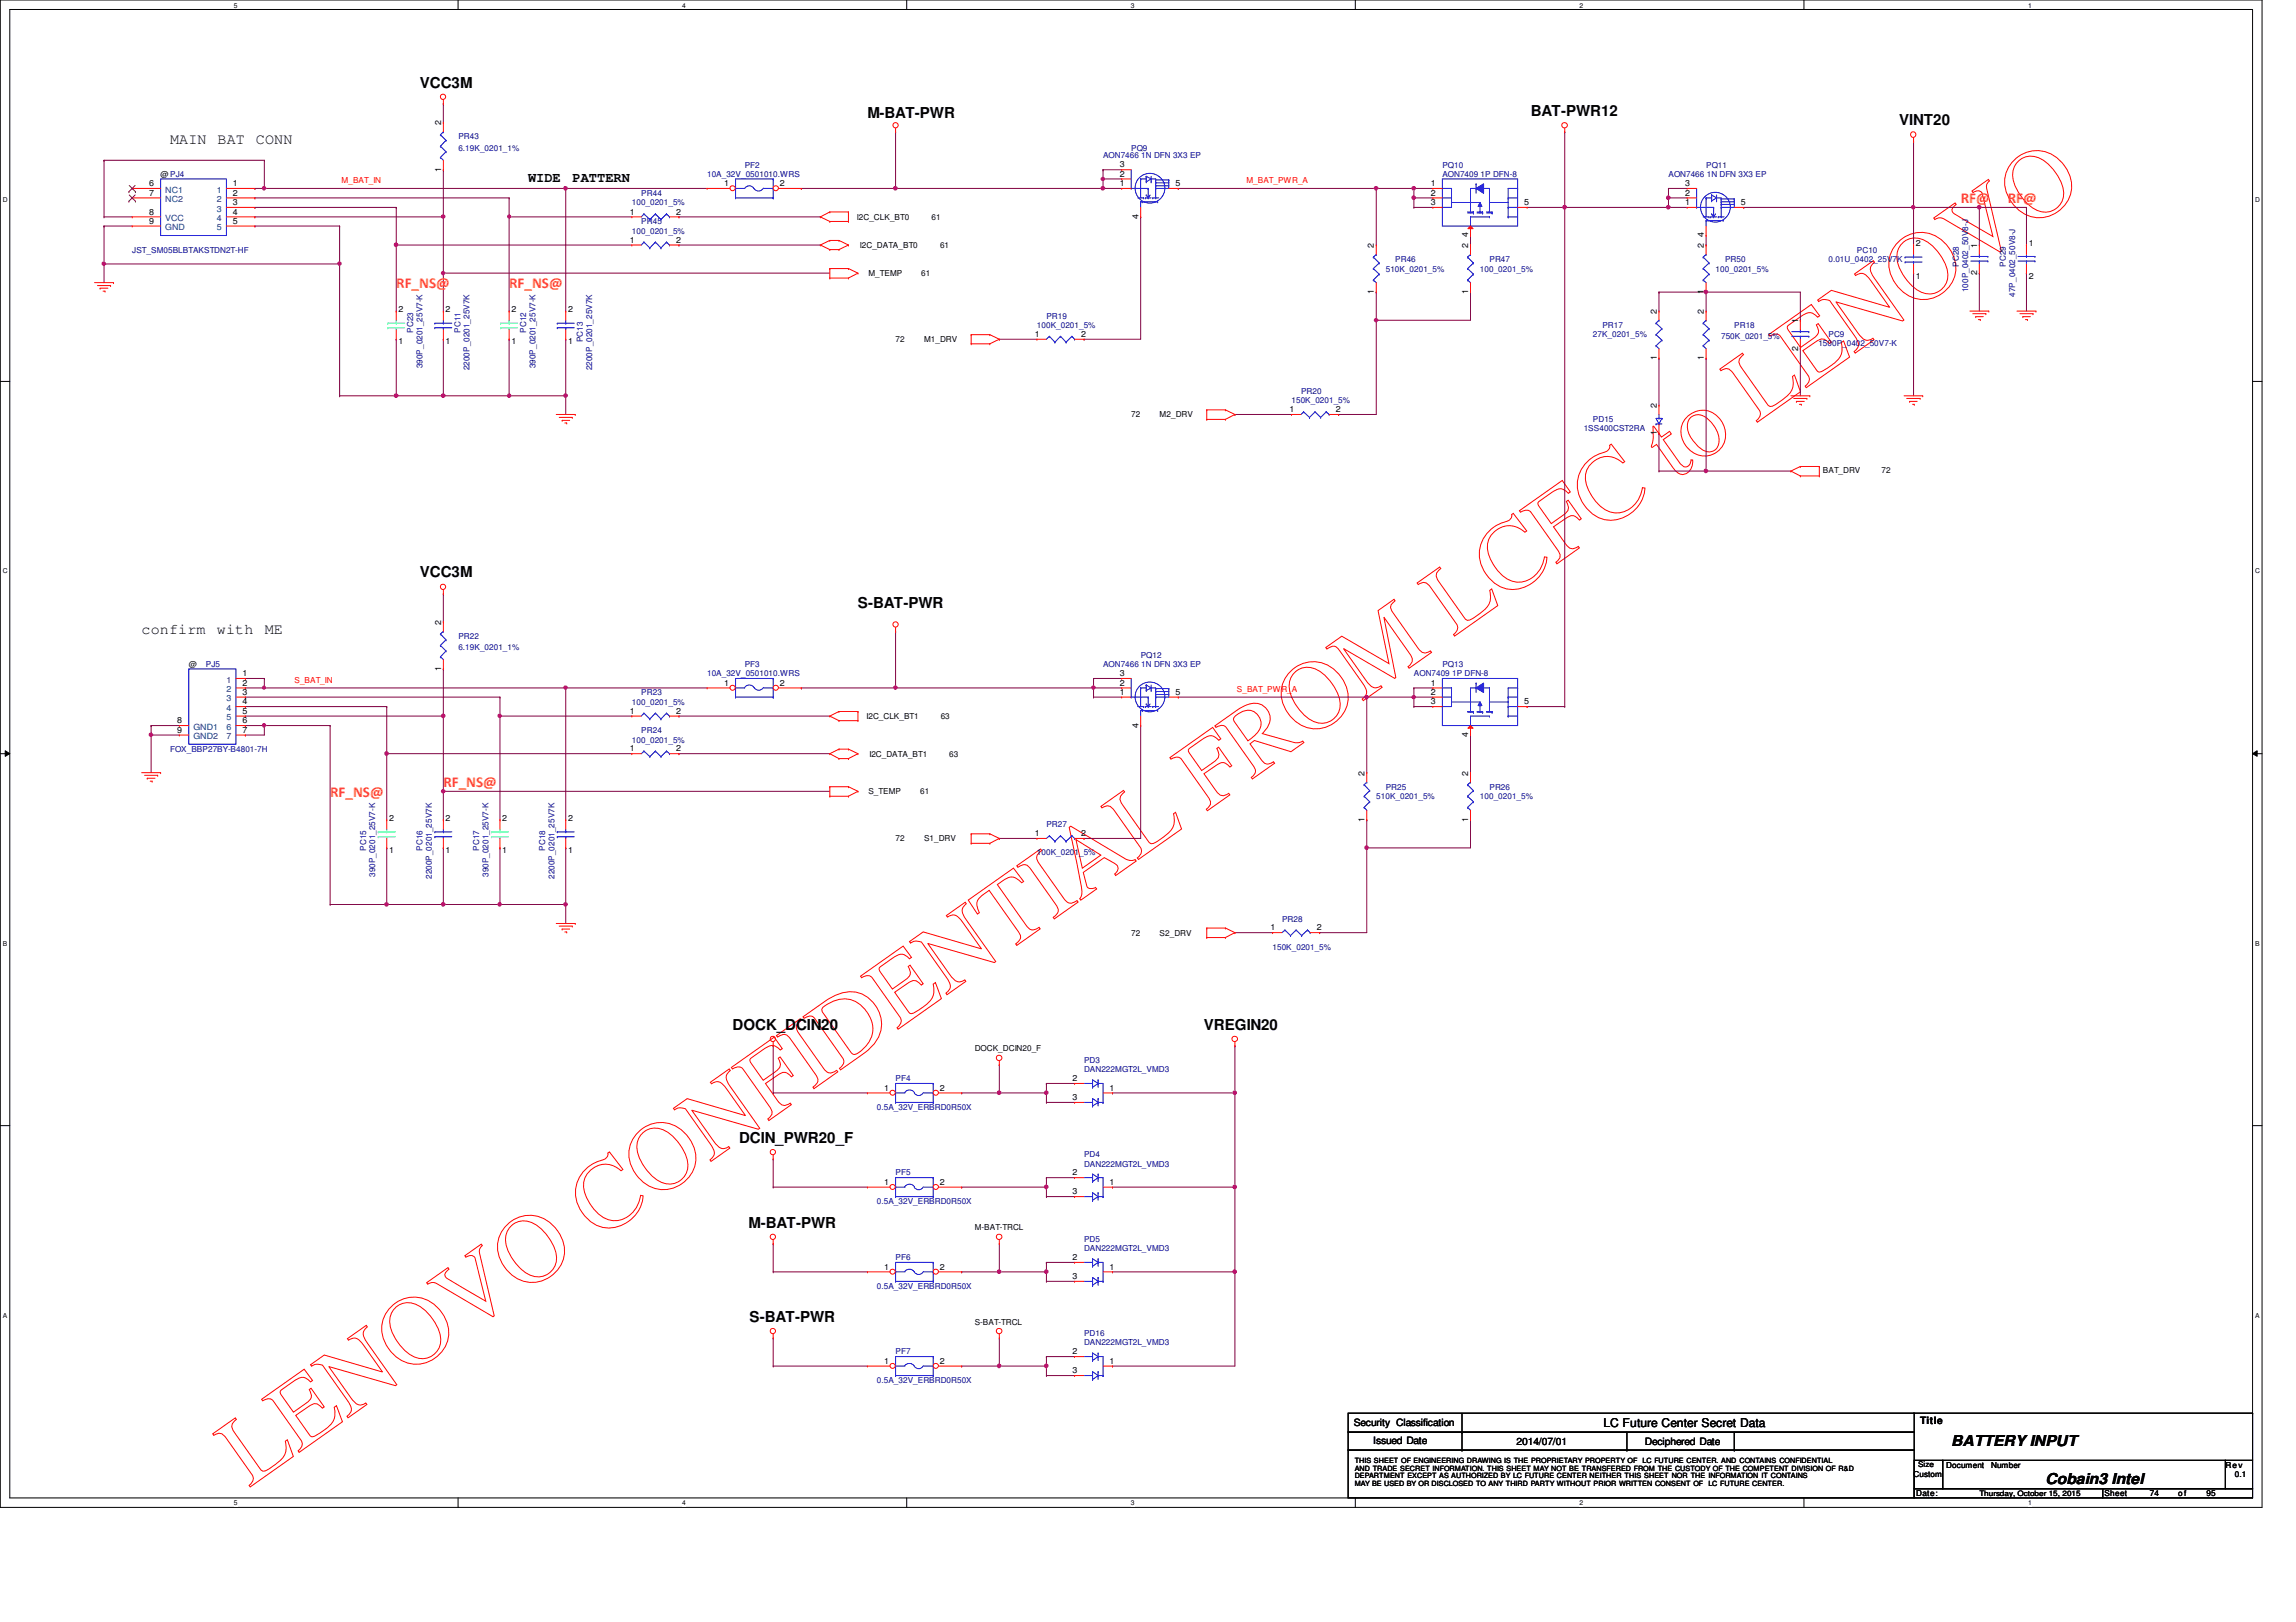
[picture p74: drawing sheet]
<svg xmlns="http://www.w3.org/2000/svg" width="297mm" height="210mm" viewBox="0 0 297 210" stroke-linecap="round" stroke-linejoin="round" font-family="sans-serif">
<defs><g id="words">
<text font-size="12.7" fill="#f00" x="32.2" y="192.5" transform="rotate(-35 32.2 192.5)">LENOVO CONFIDENTIAL FROM LCFC to LENOVO</text>
<g font-size="1.9">
<text x="54.3" y="11.3">VCC3M</text>
<text x="112.2" y="15.2">M-BAT-PWR</text>
<text x="198" y="15">BAT-PWR12</text>
<text x="245.7" y="16.2">VINT20</text>
<text x="22" y="18.6">MAIN</text>
<text x="28.1" y="18.6">BAT</text>
<text x="33.1" y="18.6">CONN</text>
<text x="54.3" y="74.7">VCC3M</text>
<text x="18.3" y="82">confirm</text>
<text x="28.1" y="82">with</text>
<text x="34.2" y="82">ME</text>
<text x="111" y="78.7">S-BAT-PWR</text>
<text x="94.8" y="133.3">DOCK_DCIN20</text>
<text x="155.7" y="133.3">VREGIN20</text>
<text x="95.6" y="147.9">DCIN_PWR20_F</text>
<text x="96.9" y="158.9">M-BAT-PWR</text>
<text x="97" y="171.1">S-BAT-PWR</text>
<text x="252.4" y="187.1">BATTERY INPUT</text>
<text x="264.6" y="192">Cobain3 Intel</text>
</g>
<g font-size="1.9" fill="#ff8000">
<text x="253.7" y="26.2">RF@</text>
<text x="259.8" y="26.2">RF@</text>
<text x="51.3" y="37.2">RF_NS@</text>
<text x="65.9" y="37.2">RF_NS@</text>
<text x="57.4" y="101.9">RF_NS@</text>
<text x="42.7" y="103.1">RF_NS@</text>
</g>
<g font-size="1.8">
<text x="68.3" y="23.5">WIDE</text>
<text x="74.1" y="23.5">PATTERN</text>
</g>
<text font-size="1.6" x="207.4" y="184.7">LC Future Center Secret Data</text>
<g font-size="1.3">
<text x="175.1" y="184.6">Security Classification</text>
<text x="248.4" y="184.2">Title</text>
<text x="177.7" y="186.9">Issued Date</text>
<text x="196.2" y="187">2014/07/01</text>
<text x="212.8" y="187">Deciphered Date</text>
</g>
<g font-size="1.1">
<text x="57.1" y="16.2" transform="rotate(-90 57.1 16.2)">2</text>
<text x="20.8" y="22.9">@PJ4</text>
<text x="57.1" y="22.2" transform="rotate(-90 57.1 22.2)">1</text>
<text x="144.9" y="21.7">3</text>
<text x="144.9" y="22.9">2</text>
<text x="19.3" y="24.1">6</text>
<text x="19.3" y="25.3">7</text>
<text x="19.3" y="27.8">8</text>
<text x="19.3" y="29">9</text>
<text x="30.1" y="24.1">1</text>
<text x="30.1" y="25.3">2</text>
<text x="30.1" y="26.5">3</text>
<text x="30.1" y="27.8">4</text>
<text x="30.1" y="29">5</text>
<text x="81.5" y="27.8">1</text>
<text x="87.5" y="27.8">2</text>
<text x="93.7" y="24.1">1</text>
<text x="100.9" y="24.1">2</text>
<text x="110.9" y="28.4">I2C_CLK_BT0</text>
<text x="120.5" y="28.4">61</text>
<text x="144.9" y="24.1">1</text>
<text x="147.3" y="28.3" transform="rotate(-90 147.3 28.3)">4</text>
<text x="152.1" y="24.1">5</text>
<text x="185.1" y="24.1">1</text>
<text x="185.1" y="25.3">2</text>
<text x="185.1" y="26.5">3</text>
<text x="197.2" y="26.5">5</text>
<text x="218" y="26.5">1</text>
<text x="218" y="24.1">3</text>
<text x="218" y="25.3">2</text>
<text x="225.2" y="26.5">5</text>
<text x="81.5" y="31.4">1</text>
<text x="87.5" y="31.4">2</text>
<text x="111.2" y="32.1">I2C_DATA_BT0</text>
<text x="112.3" y="35.7">M_TEMP</text>
<text x="119.2" y="35.7">61</text>
<text x="121.6" y="32.1">61</text>
<text x="177.8" y="32.1" transform="rotate(-90 177.8 32.1)">2</text>
<text x="189.9" y="32.1" transform="rotate(-90 189.9 32.1)">2</text>
<text x="189.9" y="30.7" transform="rotate(-90 189.9 30.7)">4</text>
<text x="220.4" y="32.1" transform="rotate(-90 220.4 32.1)">2</text>
<text x="220.4" y="30.7" transform="rotate(-90 220.4 30.7)">4</text>
<text x="247.9" y="31.8">2</text>
<text x="255.8" y="35.6" transform="rotate(-90 255.8 35.6)">2</text>
<text x="255.8" y="32.1" transform="rotate(-90 255.8 32.1)">1</text>
<text x="262.5" y="31.8">1</text>
<text x="51.6" y="40.3">2</text>
<text x="57.7" y="40.3">2</text>
<text x="66.2" y="40.3">2</text>
<text x="73.5" y="40.3">2</text>
<text x="177.8" y="38.1" transform="rotate(-90 177.8 38.1)">1</text>
<text x="189.9" y="38.1" transform="rotate(-90 189.9 38.1)">1</text>
<text x="214.3" y="40.6" transform="rotate(-90 214.3 40.6)">2</text>
<text x="220.4" y="40.6" transform="rotate(-90 220.4 40.6)">2</text>
<text x="220.4" y="38.1" transform="rotate(-90 220.4 38.1)">1</text>
<text x="232.6" y="41.8" transform="rotate(-90 232.6 41.8)">1</text>
<text x="247.9" y="36.1">1</text>
<text x="262.5" y="36.1">2</text>
<text x="51.6" y="44.6">1</text>
<text x="57.7" y="44.6">1</text>
<text x="66.2" y="44.6">1</text>
<text x="73.5" y="44.6">1</text>
<text x="115.9" y="44.3">72</text>
<text x="119.5" y="44.3">M1_DRV</text>
<text x="133.9" y="43.6">1</text>
<text x="139.9" y="43.6">2</text>
<text x="214.3" y="46.6" transform="rotate(-90 214.3 46.6)">1</text>
<text x="220.4" y="46.6" transform="rotate(-90 220.4 46.6)">1</text>
<text x="232.6" y="45.4" transform="rotate(-90 232.6 45.4)">2</text>
<text x="166.8" y="53.3">1</text>
<text x="172.8" y="53.3">2</text>
<text x="214.3" y="52.8" transform="rotate(-90 214.3 52.8)">2</text>
<text x="146.3" y="54">72</text>
<text x="150" y="54">M2_DRV</text>
<text x="214.3" y="56.3" transform="rotate(-90 214.3 56.3)">1</text>
<text x="235.8" y="61.2">BAT_DRV</text>
<text x="243.4" y="61.2">72</text>
<text x="57.1" y="80.9" transform="rotate(-90 57.1 80.9)">2</text>
<text x="24.4" y="86.3">@</text>
<text x="31.4" y="87.5">1</text>
<text x="31.4" y="88.7">2</text>
<text x="31.4" y="89.9">3</text>
<text x="57.1" y="86.8" transform="rotate(-90 57.1 86.8)">1</text>
<text x="93.7" y="88.7">1</text>
<text x="100.9" y="88.7">2</text>
<text x="144.9" y="89.9">1</text>
<text x="144.9" y="87.5">3</text>
<text x="144.9" y="88.7">2</text>
<text x="152.1" y="89.9">5</text>
<text x="185.1" y="88.7">1</text>
<text x="185.1" y="89.9">2</text>
<text x="22.9" y="93.6">8</text>
<text x="22.9" y="94.8">9</text>
<text x="31.4" y="91.1">4</text>
<text x="31.4" y="92.4">5</text>
<text x="31.4" y="93.6">6</text>
<text x="31.4" y="94.8">7</text>
<text x="81.5" y="92.4">1</text>
<text x="87.5" y="92.4">2</text>
<text x="112.1" y="93">I2C_CLK_BT1</text>
<text x="121.7" y="93">63</text>
<text x="147.3" y="94.1" transform="rotate(-90 147.3 94.1)">4</text>
<text x="185.1" y="91.1">3</text>
<text x="189.9" y="95.4" transform="rotate(-90 189.9 95.4)">4</text>
<text x="197.2" y="91.1">5</text>
<text x="81.5" y="97.2">1</text>
<text x="87.5" y="97.2">2</text>
<text x="112.5" y="97.9">I2C_DATA_BT1</text>
<text x="122.8" y="97.9">63</text>
<text x="176.5" y="100.4" transform="rotate(-90 176.5 100.4)">2</text>
<text x="189.9" y="100.4" transform="rotate(-90 189.9 100.4)">2</text>
<text x="50.3" y="106.2">2</text>
<text x="57.7" y="106.2">2</text>
<text x="65" y="106.2">2</text>
<text x="73.5" y="106.2">2</text>
<text x="112.3" y="102.8">S_TEMP</text>
<text x="119" y="102.8">61</text>
<text x="176.5" y="106.3" transform="rotate(-90 176.5 106.3)">1</text>
<text x="189.9" y="106.3" transform="rotate(-90 189.9 106.3)">1</text>
<text x="50.3" y="110.4">1</text>
<text x="57.7" y="110.4">1</text>
<text x="65" y="110.4">1</text>
<text x="73.5" y="110.4">1</text>
<text x="115.9" y="108.9">72</text>
<text x="119.5" y="108.9">S1_DRV</text>
<text x="133.9" y="108.2">1</text>
<text x="139.9" y="108.2">2</text>
<text x="146.3" y="121.1">72</text>
<text x="150" y="121.1">S2_DRV</text>
<text x="164.4" y="120.4">1</text>
<text x="170.3" y="120.4">2</text>
<text x="126.1" y="136.1">DOCK_DCIN20_F</text>
<text x="114.4" y="141.1">1</text>
<text x="121.6" y="141.1">2</text>
<text x="138.8" y="139.9">2</text>
<text x="138.8" y="142.4">3</text>
<text x="143.5" y="141.1">1</text>
<text x="114.4" y="153.3">1</text>
<text x="121.6" y="153.3">2</text>
<text x="138.8" y="152.1">2</text>
<text x="138.8" y="154.6">3</text>
<text x="143.5" y="153.3">1</text>
<text x="126.1" y="159.2">M-BAT-TRCL</text>
<text x="114.4" y="164.3">1</text>
<text x="121.6" y="164.3">2</text>
<text x="138.8" y="163.1">2</text>
<text x="138.8" y="165.5">3</text>
<text x="143.5" y="164.3">1</text>
<text x="126.1" y="171.4">S-BAT-TRCL</text>
<text x="114.4" y="176.5">1</text>
<text x="121.6" y="176.5">2</text>
<text x="138.8" y="175.3">2</text>
<text x="138.8" y="177.7">3</text>
<text x="143.5" y="176.5">1</text>
<text x="247.6" y="191.2">Custom</text>
<text x="251.8" y="189.9">Document</text>
<text x="257.6" y="189.9">Number</text>
<text x="287.9" y="189.9">Rev</text>
<text x="289.1" y="191.2">0.1</text>
<text x="247.9" y="193.6">Date:</text>
<text x="272.3" y="193.6">Sheet</text>
<text x="278.1" y="193.6">74</text>
<text x="281.8" y="193.6">of</text>
<text x="285.5" y="193.6">95</text>
</g>
<g font-size="1.1" fill="#f00">
<text x="44.2" y="23.7">M_BAT_IN</text>
<text x="161.2" y="23.7">M_BAT_PWR_A</text>
<text x="38.1" y="88.3">S_BAT_IN</text>
<text x="160" y="89.5">S_BAT_PWR_A</text>
</g>
<g font-size="1.1" fill="#000080">
<text x="59.3" y="18">PR43</text>
<text x="59.3" y="19.5">6.19K_0201_1%</text>
<text x="91.5" y="22.9">10A_32V_0501010.WRS</text>
<text x="96.3" y="21.7">PF2</text>
<text x="142.7" y="20.5">AON7466 1N DFN 3X3 EP</text>
<text x="146.3" y="19.5">PQ9</text>
<text x="186.6" y="21.7">PQ10</text>
<text x="186.6" y="22.9">AON7409 1P DFN-8</text>
<text x="215.9" y="22.9">AON7466 1N DFN 3X3 EP</text>
<text x="220.7" y="21.7">PQ11</text>
<text x="81.7" y="26.6">100_0201_5%</text>
<text x="83" y="29">PR45</text>
<text x="83" y="25.4">PR44</text>
<text x="17.1" y="32.7">JST_SM05BLBTAKSTDN2T-HF</text>
<text x="81.7" y="30.2">100_0201_5%</text>
<text x="179.3" y="35.1">510K_0201_5%</text>
<text x="180.5" y="33.9">PR46</text>
<text x="191.5" y="35.1">100_0201_5%</text>
<text x="192.7" y="33.9">PR47</text>
<text x="222" y="35.1">100_0201_5%</text>
<text x="223.2" y="33.9">PR50</text>
<text x="236.6" y="33.9">0.01U_0402_25V7K</text>
<text x="240.2" y="32.7">PC10</text>
<text x="253.4" y="34.5" transform="rotate(-90 253.4 34.5)">PC28</text>
<text x="259.5" y="34.5" transform="rotate(-90 259.5 34.5)">PC29</text>
<text x="135.4" y="41.2">PR19</text>
<text x="254.6" y="37.8" transform="rotate(-90 254.6 37.8)">100P_0402_50V8-J</text>
<text x="260.7" y="38.4" transform="rotate(-90 260.7 38.4)">47P_0402_50V8-J</text>
<text x="53.5" y="43.1" transform="rotate(-90 53.5 43.1)">PC23</text>
<text x="54.6" y="47.7" transform="rotate(-90 54.6 47.7)">390P_0201_25V7-K</text>
<text x="59.6" y="43.1" transform="rotate(-90 59.6 43.1)">PC11</text>
<text x="60.7" y="47.9" transform="rotate(-90 60.7 47.9)">2200P_0201_25V7K</text>
<text x="68.1" y="43.1" transform="rotate(-90 68.1 43.1)">PC12</text>
<text x="69.3" y="47.7" transform="rotate(-90 69.3 47.7)">390P_0201_25V7-K</text>
<text x="75.4" y="44.3" transform="rotate(-90 75.4 44.3)">PC13</text>
<text x="76.6" y="47.9" transform="rotate(-90 76.6 47.9)">2200P_0201_25V7K</text>
<text x="134.2" y="42.4">100K_0201_5%</text>
<text x="206.1" y="43.6">27K_0201_5%</text>
<text x="207.3" y="42.4">PR17</text>
<text x="222.7" y="43.9">750K_0201_5%</text>
<text x="224.4" y="42.4">PR18</text>
<text x="235.2" y="44.7">1500P_0402_50V7-K</text>
<text x="236.6" y="43.6">PC9</text>
<text x="167.1" y="52.2">150K_0201_5%</text>
<text x="168.3" y="51">PR20</text>
<text x="204.9" y="55.8">1SS400CST2RA</text>
<text x="206.1" y="54.6">PD15</text>
<text x="59.3" y="82.7">PR22</text>
<text x="26.6" y="86.3">PJ5</text>
<text x="59.3" y="84.1">6.19K_0201_1%</text>
<text x="91.5" y="87.5">10A_32V_0501010.WRS</text>
<text x="96.3" y="86.3">PF3</text>
<text x="142.7" y="86.3">AON7466 1N DFN 3X3 EP</text>
<text x="147.6" y="85.1">PQ12</text>
<text x="182.9" y="87.5">AON7409 1P DFN-8</text>
<text x="186.6" y="86.3">PQ13</text>
<text x="81.7" y="91.2">100_0201_5%</text>
<text x="83" y="90">PR23</text>
<text x="83" y="94.9">PR24</text>
<text x="22" y="97.3">FOX_BBP27BY-B4801-7H</text>
<text x="81.7" y="96.1">100_0201_5%</text>
<text x="135.4" y="107.1">PR27</text>
<text x="178.1" y="103.4">510K_0201_5%</text>
<text x="179.3" y="102.2">PR25</text>
<text x="191.5" y="103.4">100_0201_5%</text>
<text x="192.7" y="102.2">PR26</text>
<text x="47.4" y="110.1" transform="rotate(-90 47.4 110.1)">PC15</text>
<text x="48.6" y="113.5" transform="rotate(-90 48.6 113.5)">390P_0201_25V7-K</text>
<text x="54.6" y="110.1" transform="rotate(-90 54.6 110.1)">PC16</text>
<text x="55.9" y="113.7" transform="rotate(-90 55.9 113.7)">2200P_0201_25V7K</text>
<text x="62" y="110.1" transform="rotate(-90 62 110.1)">PC17</text>
<text x="63.2" y="113.5" transform="rotate(-90 63.2 113.5)">390P_0201_25V7-K</text>
<text x="70.5" y="110.1" transform="rotate(-90 70.5 110.1)">PC18</text>
<text x="71.8" y="113.7" transform="rotate(-90 71.8 113.7)">2200P_0201_25V7K</text>
<text x="134.2" y="110.7">100K_0201_5%</text>
<text x="165.9" y="119.3">PR28</text>
<text x="164.6" y="122.9">150K_0201_5%</text>
<text x="140.2" y="137.5">PD3</text>
<text x="113.5" y="143.6">0.5A_32V_ERBRD0R50X</text>
<text x="115.9" y="139.9">PF4</text>
<text x="140.2" y="138.8">DAN222MGT2L_VMD3</text>
<text x="140.2" y="149.7">PD4</text>
<text x="113.5" y="155.8">0.5A_32V_ERBRD0R50X</text>
<text x="115.9" y="152.1">PF5</text>
<text x="140.2" y="151">DAN222MGT2L_VMD3</text>
<text x="140.2" y="160.7">PD5</text>
<text x="140.2" y="161.9">DAN222MGT2L_VMD3</text>
<text x="113.5" y="166.8">0.5A_32V_ERBRD0R50X</text>
<text x="115.9" y="163">PF6</text>
<text x="140.2" y="172.9">PD16</text>
<text x="113.5" y="179">0.5A_32V_ERBRD0R50X</text>
<text x="115.9" y="175.2">PF7</text>
<text x="140.2" y="174.1">DAN222MGT2L_VMD3</text>
</g>
<g font-size="1.1" fill="#004080">
<text x="21.4" y="24.9">NC1</text>
<text x="21.4" y="26.2">NC2</text>
<text x="21.4" y="28.6">VCC</text>
<text x="21.4" y="29.8">GND</text>
<text x="28.1" y="24.9">1</text>
<text x="28.1" y="26.2">2</text>
<text x="28.1" y="27.4">3</text>
<text x="28.1" y="28.6">4</text>
<text x="28.1" y="29.8">5</text>
<text x="29.3" y="88.3">1</text>
<text x="29.3" y="89.6">2</text>
<text x="25" y="94.4">GND1</text>
<text x="25" y="95.7">GND2</text>
<text x="29.3" y="90.8">3</text>
<text x="29.3" y="92">4</text>
<text x="29.3" y="93.2">5</text>
<text x="29.3" y="94.4">6</text>
<text x="29.3" y="95.7">7</text>
</g>
<g font-size="1">
<text x="248.2" y="189.9">Size</text>
<text x="256.1" y="193.5">Thursday, October 15, 2015</text>
</g>
<g font-size=".9">
<text x="30.3" y="1">5</text>
<text x="88.3" y="1">4</text>
<text x="146.3" y="1">3</text>
<text x="204.3" y="1">2</text>
<text x="262.4" y="1">1</text>
<text x=".4" y="26.1">D</text>
<text x="291.8" y="26.1">D</text>
<text x=".4" y="74.2">C</text>
<text x="291.8" y="74.2">C</text>
<text x=".4" y="122.4">B</text>
<text x="291.8" y="122.4">B</text>
<text x=".4" y="170.5">A</text>
<text x="291.8" y="170.5">A</text>
<text x="175.3" y="191.3">DEPARTMENT EXCEPT AS AUTHORIZED BY LC FUTURE CENTER NEITHER THIS SHEET NOR THE INFORMATION IT CONTAINS</text>
<text x="175.3" y="190.3">AND TRADE SECRET INFORMATION. THIS SHEET MAY NOT BE TRANSFERED FROM THE CUSTODY OF THE COMPETENT DIVISION OF R&amp;D</text>
<text x="175.3" y="189.4">THIS SHEET OF ENGINEERING DRAWING IS THE PROPRIETARY PROPERTY OF</text>
<text x="212.5" y="189.4">LC FUTURE CENTER. AND CONTAINS CONFIDENTIAL</text>
<text x="30.3" y="194.8">5</text>
<text x="88.3" y="194.8">4</text>
<text x="146.3" y="194.8">3</text>
<text x="175.3" y="192.3">MAY BE USED BY OR DISCLOSED TO ANY THIRD PARTY WITHOUT PRIOR WRITTEN CONSENT OF</text>
<text x="204.3" y="194.8">2</text>
<text x="221" y="192.3">LC FUTURE CENTER.</text>
<text x="262.4" y="194.8">1</text>
</g>
</g></defs>
<path d="M0 0h292.6v195.1h-292.6zM1.3 1.2h290.1v192.6h-290.1z" fill="none" stroke="#000" stroke-width=".13"/>
<g fill="#fff">
<path d="M30.3 .2h.4v.9h-.4z"/>
<path d="M30.3 194h.4v1h-.4z"/>
</g>
<path d="M59.3 0v1.2M59.3 193.8v1.3" fill="none" stroke="#000" stroke-width=".13"/>
<g fill="#fff">
<path d="M88.3 .2h.4v.9h-.4z"/>
<path d="M88.3 194h.4v1h-.4z"/>
</g>
<path d="M117.3 0v1.2M117.3 193.8v1.3" fill="none" stroke="#000" stroke-width=".13"/>
<g fill="#fff">
<path d="M146.3 .2h.5v.9h-.5z"/>
<path d="M146.3 194h.5v1h-.5z"/>
</g>
<path d="M175.3 0v1.2M175.3 193.8v1.3" fill="none" stroke="#000" stroke-width=".13"/>
<g fill="#fff">
<path d="M204.3 .2h.5v.9h-.5z"/>
<path d="M204.3 194h.5v1h-.5z"/>
</g>
<path d="M233.4 0v1.2M233.4 193.8v1.3" fill="none" stroke="#000" stroke-width=".13"/>
<g fill="#fff">
<path d="M262.4 .2h.4v.9h-.4z"/>
<path d="M262.4 194h.4v1h-.4z"/>
<path d="M.4 25.3h.6v.9h-.6z"/>
<path d="M291.8 25.3h.6v.9h-.6z"/>
<path d="M.4 73.4h.6v1h-.6z"/>
<path d="M291.8 73.4h.6v1h-.6z"/>
</g>
<path d="M0 49.4h1.3M291.4 49.4h1.2" fill="none" stroke="#000" stroke-width=".13"/>
<g fill="#fff">
<path d="M.4 121.6h.5v1h-.5z"/>
<path d="M291.8 121.6h.5v1h-.5z"/>
</g>
<path d="M0 97.5h1.3M.7 97.2l.6 .3-.6 .4zM291.4 97.5l.6-.3v.7zM291.4 97.5h1.2" fill="none" stroke="#000" stroke-width=".13"/>
<path d="M.7 97.2l.6 .3-.6 .4zM291.4 97.5l.6-.3v.7z" fill="#000"/>
<g fill="#fff">
<path d="M.4 169.7h.5v1h-.5z"/>
<path d="M291.8 169.7h.5v1h-.5z"/>
</g>
<path d="M0 145.7h1.3M291.4 145.7h1.2" fill="none" stroke="#000" stroke-width=".13"/>
<path d="M33 25.6h.1M33 25.6h32.9M43.9 29.3h.1M43.9 29.3v4.9M65.9 28.1h.1M65.9 28.1v12.2M65.9 28.1h15.8M43.9 51.2h.1M43.9 51.2h7.4" fill="none" stroke="#800040" stroke-width=".13"/>
<path d="M65.7 27.9h.3l.1 .1-.1 .2h-.1h-.2z" fill-rule="evenodd" fill="#f0f"/>
<path d="M65.7 27.9h.3l.1 .1-.1 .2h-.1h-.2z" fill="none" stroke="#f0f" stroke-width=".13"/>
<path d="M51.3 31.7h.1M51.3 31.7v8.6M51.3 31.7h30.4" fill="none" stroke="#800040" stroke-width=".13"/>
<path d="M51.1 31.5h.3l.1 .2-.1 .1-.2 .1-.1-.1z" fill-rule="evenodd" fill="#f0f"/>
<path d="M51.1 31.5h.3l.1 .2-.1 .1-.2 .1-.1-.1z" fill="none" stroke="#f0f" stroke-width=".13"/>
<path d="M57.4 35.3h.1M57.4 35.3v5M51.3 43.9h.1M51.3 43.9v7.3" fill="none" stroke="#800040" stroke-width=".13"/>
<path d="M51.1 51h.3l.1 .2-.1 .2h-.2h-.1z" fill-rule="evenodd" fill="#f0f"/>
<path d="M51.1 51h.3l.1 .2-.1 .2h-.2h-.1z" fill="none" stroke="#f0f" stroke-width=".13"/>
<path d="M57.4 43.9h.1M57.4 43.9v7.3" fill="none" stroke="#800040" stroke-width=".13"/>
<path d="M57.2 51h.3l.1 .2-.1 .2h-.2h-.1z" fill-rule="evenodd" fill="#f0f"/>
<path d="M57.2 51h.3l.1 .2-.1 .2h-.2h-.1z" fill="none" stroke="#f0f" stroke-width=".13"/>
<path d="M51.3 51.2h.1M51.3 51.2h6.1M65.9 43.9h.1M65.9 43.9v7.3" fill="none" stroke="#800040" stroke-width=".13"/>
<path d="M65.7 51h.3l.1 .2-.1 .2h-.1h-.2z" fill-rule="evenodd" fill="#f0f"/>
<path d="M65.7 51h.3l.1 .2-.1 .2h-.1h-.2z" fill="none" stroke="#f0f" stroke-width=".13"/>
<path d="M57.4 35.3h.1M57.4 35.3h50M87.8 28.1h.1M87.8 31.7h.1M87.8 28.1h18.3M87.8 31.7h18.3M65.9 51.2h.1M65.9 51.2h7.3" fill="none" stroke="#800040" stroke-width=".13"/>
<path d="M57.2 35.2h.3l.1 .1-.1 .2-.2 .1-.1-.1z" fill-rule="evenodd" fill="#f0f"/>
<path d="M57.2 35.2h.3l.1 .1-.1 .2-.2 .1-.1-.1z" fill="none" stroke="#f0f" stroke-width=".13"/>
<path d="M33 28.1h.1M33 28.1h24.4M73.2 24.4h.1M73.2 24.4v15.9" fill="none" stroke="#800040" stroke-width=".13"/>
<path d="M57.2 27.9h.3l.1 .1-.1 .2h-.2h-.1z" fill-rule="evenodd" fill="#f0f"/>
<path d="M57.2 27.9h.3l.1 .1-.1 .2h-.2h-.1z" fill="none" stroke="#f0f" stroke-width=".13"/>
<path d="M57.4 13.4h.1M57.4 13.4v2.5M115.9 17.1h.1M115.9 17.1v7.3M178.1 24.4h.1M178.1 24.4v7.3M57.4 51.2h.1M57.4 51.2h8.5" fill="none" stroke="#800040" stroke-width=".13"/>
<path d="M177.9 24.2h.3l.1 .1-.1 .2-.2 .1-.1-.1z" fill-rule="evenodd" fill="#f0f"/>
<path d="M177.9 24.2h.3l.1 .1-.1 .2-.2 .1-.1-.1z" fill="none" stroke="#f0f" stroke-width=".13"/>
<path d="M182.9 24.4h.1M182.9 24.4h2.5M178.1 41.4h.1M178.1 41.4v12.2" fill="none" stroke="#800040" stroke-width=".13"/>
<path d="M177.9 41.3h.3l.1 .1-.1 .2-.2 .1-.1-.1z" fill-rule="evenodd" fill="#f0f"/>
<path d="M177.9 41.3h.3l.1 .1-.1 .2-.2 .1-.1-.1z" fill="none" stroke="#f0f" stroke-width=".13"/>
<g fill="none" stroke="#800040" stroke-width=".13">
<path d="M202.4 17.1h.1M202.4 17.1v9.7M73.2 51.2h.1M73.2 43.9h.1M73.2 43.9v9.7M159.8 53.6h.1M159.8 53.6h7.3M173.2 53.6h.1M173.2 53.6h4.9M178.1 41.4h.1M178.1 41.4h12.1M100 153.6h.1"/>
<path d="M100 150h.1M100 153.6h12.2M100 150v3.6M135.4 154.9h.1M135.4 153.6h.1M135.4 154.9h3.6M135.4 153.6v1.3"/>
</g>
<path d="M73 51h.3l.1 .2-.1 .2h-.2h-.1z" fill-rule="evenodd" fill="#f0f"/>
<path d="M73 51h.3l.1 .2-.1 .2h-.2h-.1z" fill="none" stroke="#f0f" stroke-width=".13"/>
<path d="M124.4 153.6h.1M124.4 153.6h11M135.4 152.4h.1M135.4 152.4h3.6" fill="none" stroke="#800040" stroke-width=".13"/>
<path d="M135.2 153.4h.3l.1 .2-.1 .2h-.2h-.1z" fill-rule="evenodd" fill="#f0f"/>
<path d="M135.2 153.4h.3l.1 .2-.1 .2h-.2h-.1z" fill="none" stroke="#f0f" stroke-width=".13"/>
<g fill="none" stroke="#800040" stroke-width=".13">
<path d="M33 26.8h.1M33 26.8h18.3M190.2 37.8h.1M190.2 37.8v3.6M100 135.3h.1M100 135.3v6.1M100 141.4h.1M100 141.4h12.2M129.3 141.4h.1M129.3 141.4h6.1M135.4 142.7h.1M135.4 141.4h.1"/>
<path d="M135.4 140.2h.1M135.4 152.4h.1M135.4 142.7h3.6M135.4 140.2v2.5M135.4 152.4v1.2M135.4 140.2h3.6"/>
</g>
<path d="M135.2 141.2h.3l.1 .2-.1 .2h-.2h-.1z" fill-rule="evenodd" fill="#f0f"/>
<path d="M135.2 141.2h.3l.1 .2-.1 .2h-.2h-.1z" fill="none" stroke="#f0f" stroke-width=".13"/>
<path d="M73.2 24.4h.1M73.2 24.4h18.3" fill="none" stroke="#800040" stroke-width=".13"/>
<path d="M73 24.2h.3l.1 .1-.1 .2-.2 .1-.1-.1z" fill-rule="evenodd" fill="#f0f"/>
<path d="M73 24.2h.3l.1 .1-.1 .2-.2 .1-.1-.1z" fill="none" stroke="#f0f" stroke-width=".13"/>
<g fill="none" stroke="#800040" stroke-width=".13">
<path d="M147.6 28.1h.1M147.6 28.1v15.8h-7.4M152.4 24.4h.1M152.4 24.4h25.7M129.3 43.9h.1M129.3 43.9h4.9M140.2 43.9h.1M31.7 93.9h.1M31.7 95.1h.1M31.7 93.9h11M34.2 93.9h.1M34.2 93.9v1.2h-2.5"/>
<path d="M42.7 93.9h.1M42.7 93.9v23.2M42.7 117.1h.1M42.7 117.1h7.3M73.2 117.1h.1M73.2 117.1v2.4"/>
</g>
<path d="M34 93.7h.3l.1 .2-.1 .1-.1 .1-.2-.1z" fill-rule="evenodd" fill="#f0f"/>
<path d="M34 93.7h.3l.1 .2-.1 .1-.1 .1-.2-.1z" fill="none" stroke="#f0f" stroke-width=".13"/>
<path d="M50 109.7h.1M50 117.1h.1M50 109.7v7.4M50 117.1h7.4" fill="none" stroke="#800040" stroke-width=".13"/>
<path d="M57.2 116.9h.3l.1 .1-.1 .2-.2 .1-.1-.1z" fill-rule="evenodd" fill="#f0f"/>
<path d="M57.2 116.9h.3l.1 .1-.1 .2-.2 .1-.1-.1z" fill="none" stroke="#f0f" stroke-width=".13"/>
<path d="M49.8 116.9h.4v.1v.2l-.2 .1-.2-.1z" fill-rule="evenodd" fill="#f0f"/>
<path d="M49.8 116.9h.4v.1v.2l-.2 .1-.2-.1z" fill="none" stroke="#f0f" stroke-width=".13"/>
<path d="M57.4 109.7h.1M57.4 109.7v7.4M64.7 117.1h.1M64.7 109.7h.1M64.7 117.1h8.5M64.7 109.7v7.4" fill="none" stroke="#800040" stroke-width=".13"/>
<path d="M64.5 116.9h.3l.1 .1-.1 .2-.2 .1-.1-.1z" fill-rule="evenodd" fill="#f0f"/>
<path d="M64.5 116.9h.3l.1 .1-.1 .2-.2 .1-.1-.1z" fill="none" stroke="#f0f" stroke-width=".13"/>
<path d="M31.7 92.7h.1M57.4 86.6h.1M57.4 86.6v6.1h-25.7M73.2 89h.1M73.2 89h18.3M73.2 89v17.1M57.4 102.4h.1M57.4 102.4v3.7" fill="none" stroke="#800040" stroke-width=".13"/>
<path d="M73 88.8h.3l.1 .2-.1 .1-.2 .1-.1-.1z" fill-rule="evenodd" fill="#f0f"/>
<path d="M73 88.8h.3l.1 .2-.1 .1-.2 .1-.1-.1z" fill="none" stroke="#f0f" stroke-width=".13"/>
<path d="M31.7 87.8h.1M31.7 90.2h.1M31.7 87.8h2.5M31.7 90.2h33M34.2 87.8h.1M34.2 87.8v1.2M64.7 92.7h.1M64.7 92.7v13.4" fill="none" stroke="#800040" stroke-width=".13"/>
<path d="M64.5 92.5h.3l.1 .1-.1 .2-.2 .1-.1-.1z" fill-rule="evenodd" fill="#f0f"/>
<path d="M64.5 92.5h.3l.1 .1-.1 .2-.2 .1-.1-.1z" fill="none" stroke="#f0f" stroke-width=".13"/>
<path d="M50 97.5h.1M50 97.5v8.6" fill="none" stroke="#800040" stroke-width=".13"/>
<path d="M49.8 97.3h.4v.2v.2h-.2h-.2z" fill-rule="evenodd" fill="#f0f"/>
<path d="M49.8 97.3h.4v.2v.2h-.2h-.2z" fill="none" stroke="#f0f" stroke-width=".13"/>
<path d="M50 97.5h.1M50 97.5h31.7M57.4 92.7h.1M57.4 92.7v9.7M64.7 92.7h.1M64.7 92.7h17M57.4 102.4h.1M57.4 102.4h50" fill="none" stroke="#800040" stroke-width=".13"/>
<path d="M57.2 102.3h.3l.1 .1-.1 .1-.2 .1-.1-.1z" fill-rule="evenodd" fill="#f0f"/>
<path d="M57.2 102.3h.3l.1 .1-.1 .1-.2 .1-.1-.1z" fill="none" stroke="#f0f" stroke-width=".13"/>
<path d="M57.2 92.5h.3l.1 .1-.1 .2-.2 .1-.1-.1z" fill-rule="evenodd" fill="#f0f"/>
<path d="M57.2 92.5h.3l.1 .1-.1 .2-.2 .1-.1-.1z" fill="none" stroke="#f0f" stroke-width=".13"/>
<path d="M87.8 97.5h.1M87.8 92.7h.1M87.8 97.5h19.6M87.8 92.7h19.6M103.7 89h.1M115.9 81.7h.1M115.9 81.7v7.3h-12.2" fill="none" stroke="#800040" stroke-width=".13"/>
<path d="M115.7 88.8h.3l.1 .2-.1 .1-.2 .1-.1-.1z" fill-rule="evenodd" fill="#f0f"/>
<path d="M115.7 88.8h.3l.1 .2-.1 .1-.2 .1-.1-.1z" fill="none" stroke="#f0f" stroke-width=".13"/>
<g fill="none" stroke="#800040" stroke-width=".13">
<path d="M147.6 93.9h.1M147.6 93.9v14.6h-7.4M197.6 91.4h.1M197.6 91.4h4.8M129.3 108.5h.1M129.3 108.5h4.9M140.2 108.5h.1M176.8 109.7h.1M176.8 109.7v11h-6.1M190.2 106.1h.1M190.2 106.1v3.6h-13.4M159.8 120.7h.1"/>
<path d="M159.8 120.7h4.8M170.7 120.7h.1"/>
</g>
<path d="M176.6 109.5h.4v.2v.2h-.2h-.2z" fill-rule="evenodd" fill="#f0f"/>
<path d="M176.6 109.5h.4v.2v.2h-.2h-.2z" fill="none" stroke="#f0f" stroke-width=".13"/>
<path d="M152.4 90.2h.1M152.4 90.2h24.4M176.8 90.2h.1M176.8 90.2v9.8M190.2 95.1h.1M190.2 95.1v4.9M176.8 106.1h.1M176.8 106.1v3.6" fill="none" stroke="#800040" stroke-width=".13"/>
<path d="M176.6 90.1h.4v.1v.1l-.2 .1-.2-.1z" fill-rule="evenodd" fill="#f0f"/>
<path d="M176.6 90.1h.4v.1v.1l-.2 .1-.2-.1z" fill="none" stroke="#f0f" stroke-width=".13"/>
<path d="M135.4 165.8h.1M135.4 164.6h.1M135.4 165.8h3.6M135.4 164.6v1.2" fill="none" stroke="#800040" stroke-width=".13"/>
<path d="M135.2 164.4h.3l.1 .1-.1 .2-.2 .1-.1-.1z" fill-rule="evenodd" fill="#f0f"/>
<path d="M135.2 164.4h.3l.1 .1-.1 .2-.2 .1-.1-.1z" fill="none" stroke="#f0f" stroke-width=".13"/>
<g fill="none" stroke="#800040" stroke-width=".13">
<path d="M100 164.6h.1M100 161h.1M100 164.6h12.2M100 161v3.6M129.3 164.6h.1M129.3 176.8h.1M129.3 176.8h6.1M135.4 163.4h.1M135.4 178h.1M135.4 176.8h.1M135.4 175.6h.1M135.4 163.4h3.6"/>
<path d="M135.4 163.4v1.2h-6.1M135.4 175.6v2.4M135.4 178h3.6M135.4 175.6h3.6M143.9 176.8h.1M143.9 176.8h15.9"/>
</g>
<path d="M135.2 176.6h.3l.1 .1-.1 .2-.2 .1-.1-.1z" fill-rule="evenodd" fill="#f0f"/>
<path d="M135.2 176.6h.3l.1 .1-.1 .2-.2 .1-.1-.1z" fill="none" stroke="#f0f" stroke-width=".13"/>
<path d="M159.8 135.3h.1M159.8 135.3v6.1h-15.9M143.9 141.4h.1M100 176.8h.1M100 173.1h.1M100 176.8h12.2M100 173.1v3.7" fill="none" stroke="#800040" stroke-width=".13"/>
<path d="M159.6 141.2h.3l.1 .2-.1 .2h-.2h-.1z" fill-rule="evenodd" fill="#f0f"/>
<path d="M159.6 141.2h.3l.1 .2-.1 .2h-.2h-.1z" fill="none" stroke="#f0f" stroke-width=".13"/>
<path d="M143.9 153.6h.1M159.8 141.4h.1M159.8 141.4v12.2h-15.9" fill="none" stroke="#800040" stroke-width=".13"/>
<path d="M159.6 153.4h.3l.1 .2-.1 .2h-.2h-.1z" fill-rule="evenodd" fill="#f0f"/>
<path d="M159.6 153.4h.3l.1 .2-.1 .2h-.2h-.1z" fill="none" stroke="#f0f" stroke-width=".13"/>
<path d="M143.9 164.6h.1M143.9 164.6h15.9M159.8 164.6h.1M159.8 164.6v12.2" fill="none" stroke="#800040" stroke-width=".13"/>
<path d="M159.6 164.4h.3l.1 .1-.1 .2-.2 .1-.1-.1z" fill-rule="evenodd" fill="#f0f"/>
<path d="M159.6 164.4h.3l.1 .1-.1 .2-.2 .1-.1-.1z" fill="none" stroke="#f0f" stroke-width=".13"/>
<path d="M51.3 26.8h.1M51.3 26.8v4.9M57.4 22h.1M57.4 22v6.1M103.7 24.4h.1M103.7 24.4h12.2M57.4 76.8h.1M57.4 76.8v3.7" fill="none" stroke="#800040" stroke-width=".13"/>
<path d="M115.7 24.2h.3l.1 .1-.1 .2-.2 .1-.1-.1z" fill-rule="evenodd" fill="#f0f"/>
<path d="M115.7 24.2h.3l.1 .1-.1 .2-.2 .1-.1-.1z" fill="none" stroke="#f0f" stroke-width=".13"/>
<path d="M57.4 28.1h.1M57.4 28.1v7.2M65.9 25.6h.1M65.9 25.6v2.5M178.1 37.8h.1M178.1 37.8v3.6M57.4 117.1h.1M57.4 117.1h7.3M73.2 109.7h.1M73.2 109.7v7.4" fill="none" stroke="#800040" stroke-width=".13"/>
<path d="M73 116.9h.3l.1 .1-.1 .2-.2 .1-.1-.1z" fill-rule="evenodd" fill="#f0f"/>
<path d="M73 116.9h.3l.1 .1-.1 .2-.2 .1-.1-.1z" fill="none" stroke="#f0f" stroke-width=".13"/>
<path d="M34.2 89h.1M34.2 89h39" fill="none" stroke="#800040" stroke-width=".13"/>
<path d="M34 88.8h.3l.1 .2-.1 .1-.1 .1-.2-.1z" fill-rule="evenodd" fill="#f0f"/>
<path d="M34 88.8h.3l.1 .2-.1 .1-.1 .1-.2-.1z" fill="none" stroke="#f0f" stroke-width=".13"/>
<g fill="none" stroke="#800040" stroke-width=".13">
<path d="M13.5 28.1h.1M13.5 29.3h.1M13.5 28.1h3.6M13.5 29.3h3.6M13.5 29.3v4.9M33 29.3h.1M33 29.3h10.9M34.2 24.4h.1M34.2 24.4h39M31.7 91.4h.1M31.7 89h.1M31.7 91.4h18.3"/>
<path d="M31.7 89h2.5M50 91.4h.1M50 91.4v6.1M64.7 90.2h.1M64.7 90.2v2.5M159.8 153.6h.1M159.8 153.6v11"/>
</g>
<path d="M34 24.2h.3l.1 .1-.1 .2-.1 .1-.2-.1z" fill-rule="evenodd" fill="#f0f"/>
<path d="M34 24.2h.3l.1 .1-.1 .2-.1 .1-.2-.1z" fill="none" stroke="#f0f" stroke-width=".13"/>
<path d="M19.6 93.9h.1M19.6 95.1h.1M19.6 93.9h3.6M19.6 95.1v4.9" fill="none" stroke="#800040" stroke-width=".13"/>
<path d="M19.4 94.9h.3l.1 .2-.1 .1-.2 .1-.1-.1z" fill-rule="evenodd" fill="#f0f"/>
<path d="M19.4 94.9h.3l.1 .2-.1 .1-.2 .1-.1-.1z" fill="none" stroke="#f0f" stroke-width=".13"/>
<path d="M115.9 24.4h.1M115.9 24.4h26.8M19.6 95.1h.1M19.6 95.1h3.6" fill="none" stroke="#800040" stroke-width=".13"/>
<path d="M142.5 24.2h.3l.1 .1-.1 .2-.1 .1-.2-.1z" fill-rule="evenodd" fill="#f0f"/>
<path d="M142.5 24.2h.3l.1 .1-.1 .2-.1 .1-.2-.1z" fill="none" stroke="#f0f" stroke-width=".13"/>
<path d="M178.1 24.4h.1M178.1 24.4h4.8M182.9 26.8h.1M182.9 25.6h.1M182.9 26.8h2.5M182.9 25.6v1.2M182.9 25.6h2.5" fill="none" stroke="#800040" stroke-width=".13"/>
<path d="M182.7 25.4h.4v.2v.1l-.2 .1-.2-.1z" fill-rule="evenodd" fill="#f0f"/>
<path d="M182.7 25.4h.4v.2v.1l-.2 .1-.2-.1z" fill="none" stroke="#f0f" stroke-width=".13"/>
<path d="M182.9 24.4h.1M182.9 24.4v1.2" fill="none" stroke="#800040" stroke-width=".13"/>
<path d="M182.7 24.2h.4v.1v.2l-.2 .1-.2-.1z" fill-rule="evenodd" fill="#f0f"/>
<path d="M182.7 24.2h.4v.1v.2l-.2 .1-.2-.1z" fill="none" stroke="#f0f" stroke-width=".13"/>
<path d="M190.2 31.7h.1M190.2 30.5v1.2M141.5 89h.1M141.5 89h3.6M182.9 90.2h.1M182.9 90.2h2.5" fill="none" stroke="#800040" stroke-width=".13"/>
<path d="M182.7 90.1h.4v.1v.1l-.2 .1-.2-.1z" fill-rule="evenodd" fill="#f0f"/>
<path d="M182.7 90.1h.4v.1v.1l-.2 .1-.2-.1z" fill="none" stroke="#f0f" stroke-width=".13"/>
<g fill="none" stroke="#800040" stroke-width=".13">
<path d="M13.5 20.7h.1M13.5 34.2h.1M13.5 20.7v7.4M13.5 20.7h20.7M13.5 34.2h30.4M34.2 20.7h.1M34.2 20.7v3.7M176.8 90.2h.1M176.8 90.2h6.1M182.9 89h.1M182.9 90.2h.1M182.9 91.4h.1"/>
<path d="M182.9 89h2.5M182.9 89v2.4M182.9 91.4h2.5"/>
</g>
<path d="M13.3 34h.3l.1 .1-.1 .2h-.2h-.1z" fill-rule="evenodd" fill="#f0f"/>
<path d="M13.3 34h.3l.1 .1-.1 .2h-.2h-.1z" fill="none" stroke="#f0f" stroke-width=".13"/>
<path d="M13.5 34.2h.1M13.5 34.2v2.4M43.9 34.2h.1M43.9 34.2v17" fill="none" stroke="#800040" stroke-width=".13"/>
<path d="M43.7 34h.4l.1 .1-.1 .2h-.2h-.2z" fill-rule="evenodd" fill="#f0f"/>
<path d="M43.7 34h.4l.1 .1-.1 .2h-.2h-.2z" fill="none" stroke="#f0f" stroke-width=".13"/>
<path d="M33 24.4h.1M33 24.4h1.2M142.7 22h.1M142.7 23.2h.1M142.7 22h2.4M142.7 23.2v1.2M142.7 23.2h2.4" fill="none" stroke="#800040" stroke-width=".13"/>
<path d="M142.5 23h.3l.1 .2-.1 .1-.1 .1-.2-.1z" fill-rule="evenodd" fill="#f0f"/>
<path d="M142.5 23h.3l.1 .2-.1 .1-.1 .1-.2-.1z" fill="none" stroke="#f0f" stroke-width=".13"/>
<path d="M142.7 22h.1M142.7 24.4h.1M142.7 22v1.2M142.7 24.4h2.4M115.9 89h.1M141.5 87.8h.1M141.5 87.8h3.6M141.5 87.8v1.2h-25.6" fill="none" stroke="#800040" stroke-width=".13"/>
<path d="M141.3 88.8h.3l.1 .2-.1 .1-.2 .1-.1-.1z" fill-rule="evenodd" fill="#f0f"/>
<path d="M141.3 88.8h.3l.1 .2-.1 .1-.2 .1-.1-.1z" fill="none" stroke="#f0f" stroke-width=".13"/>
<path d="M197.6 26.8h4.8M202.4 26.8h.1M202.4 26.8v64.6M19.6 93.9h.1M19.6 93.9v1.2M141.5 90.2h.1M141.5 89h.1M141.5 90.2h3.6M141.5 89v1.2M202.4 91.4h.1" fill="none" stroke="#800040" stroke-width=".13"/>
<path d="M202.2 26.6h.4v.2v.2l-.2 .1-.2-.1z" fill-rule="evenodd" fill="#f0f"/>
<path d="M202.2 26.6h.4v.2v.2l-.2 .1-.2-.1z" fill="none" stroke="#f0f" stroke-width=".13"/>
<path d="M129.3 137.8h.1M129.3 137.8v3.6h-4.9M124.4 141.4h.1" fill="none" stroke="#800040" stroke-width=".13"/>
<path d="M129.1 141.2h.3l.1 .2-.1 .2h-.2h-.1z" fill-rule="evenodd" fill="#f0f"/>
<path d="M129.1 141.2h.3l.1 .2-.1 .2h-.2h-.1z" fill="none" stroke="#f0f" stroke-width=".13"/>
<path d="M124.4 164.6h.1M124.4 164.6h4.9M129.3 164.6h.1M129.3 161v3.6" fill="none" stroke="#800040" stroke-width=".13"/>
<path d="M129.1 164.4h.3l.1 .1-.1 .2-.2 .1-.1-.1z" fill-rule="evenodd" fill="#f0f"/>
<path d="M129.1 164.4h.3l.1 .1-.1 .2-.2 .1-.1-.1z" fill="none" stroke="#f0f" stroke-width=".13"/>
<path d="M124.4 176.8h.1M124.4 176.8h4.9M129.3 176.8h.1M129.3 173.1v3.7" fill="none" stroke="#800040" stroke-width=".13"/>
<path d="M129.1 176.6h.3l.1 .1-.1 .2-.2 .1-.1-.1z" fill-rule="evenodd" fill="#f0f"/>
<path d="M129.1 176.6h.3l.1 .1-.1 .2-.2 .1-.1-.1z" fill="none" stroke="#f0f" stroke-width=".13"/>
<path d="M220.7 31.7h.1M220.7 30.5v1.2M256.1 26.8h.1M256.1 35.3h.1M256.1 26.8v4.9M256.1 35.3v5M256.1 26.8h6.1M262.2 26.8h.1M262.2 35.3h.1M262.2 26.8v4.9M262.2 35.3v5" fill="none" stroke="#800040" stroke-width=".13"/>
<path d="M255.9 26.6h.3l.1 .2-.1 .2-.2 .1-.1-.1z" fill-rule="evenodd" fill="#f0f"/>
<path d="M255.9 26.6h.3l.1 .2-.1 .2-.2 .1-.1-.1z" fill="none" stroke="#f0f" stroke-width=".13"/>
<path d="M202.4 26.8h.1M215.9 25.6h.1M215.9 24.4h.1M215.9 25.6v1.2h-13.5M215.9 25.6h2.4M215.9 24.4h2.4M247.6 26.8h.1M247.6 26.8h8.5" fill="none" stroke="#800040" stroke-width=".13"/>
<path d="M215.7 26.6h.3l.1 .2-.1 .2-.2 .1-.1-.1z" fill-rule="evenodd" fill="#f0f"/>
<path d="M215.7 26.6h.3l.1 .2-.1 .2-.2 .1-.1-.1z" fill="none" stroke="#f0f" stroke-width=".13"/>
<path d="M215.9 26.8h.1M215.9 26.8h2.4M220.7 46.4h.1M220.7 46.4v14.6" fill="none" stroke="#800040" stroke-width=".13"/>
<path d="M220.5 60.8h.4v.1v.2l-.2 .1-.2-.1z" fill-rule="evenodd" fill="#f0f"/>
<path d="M220.5 60.8h.4v.1v.2l-.2 .1-.2-.1z" fill="none" stroke="#f0f" stroke-width=".13"/>
<path d="M214.6 37.8h.1M214.6 37.8h18.3v3.6M220.7 37.8h.1M214.6 56.1h.1M214.6 46.4h.1M214.6 46.4v6.1M214.6 56.1v4.9M232.9 41.4h.1M214.6 61h.1M214.6 61h6.1" fill="none" stroke="#800040" stroke-width=".13"/>
<path d="M220.5 37.6h.4v.2v.1l-.2 .1-.2-.1z" fill-rule="evenodd" fill="#f0f"/>
<path d="M220.5 37.6h.4v.2v.1l-.2 .1-.2-.1z" fill="none" stroke="#f0f" stroke-width=".13"/>
<path d="M247.6 18.3h.1M247.6 18.3v8.5M214.6 37.8h.1M214.6 37.8v2.5M220.7 37.8h.1M220.7 37.8v2.5M232.9 45.1h.1M232.9 45.1v6.1" fill="none" stroke="#800040" stroke-width=".13"/>
<path d="M247.4 26.6h.3v.2v.2l-.2 .1-.1-.1z" fill-rule="evenodd" fill="#f0f"/>
<path d="M247.4 26.6h.3v.2v.2l-.2 .1-.1-.1z" fill="none" stroke="#f0f" stroke-width=".13"/>
<path d="M215.9 24.4h.1M215.9 24.4v1.2M225.6 26.8h.1M225.6 26.8h22M247.6 26.8h.1M247.6 35.3h.1M247.6 26.8v4.9M247.6 35.3v15.9M220.7 61h.1M220.7 61h11" fill="none" stroke="#800040" stroke-width=".13"/>
<path d="M215.7 25.4h.3l.1 .2-.1 .1-.2 .1-.1-.1z" fill-rule="evenodd" fill="#f0f"/>
<path d="M215.7 25.4h.3l.1 .2-.1 .1-.2 .1-.1-.1z" fill="none" stroke="#f0f" stroke-width=".13"/>
<g fill="none" stroke="#f00" stroke-width=".13">
<path d="M57.4 13.4h.1M57.4 12.9v.5M115.9 17.1h.1M115.9 16.6v.5M202.4 17.1h.1M202.4 16.6v.5M247.6 18.3h.1M247.6 17.8v.5M12.2 36.6h2.5M12.6 37h1.7M13 37.3h.1M13 37.3h1"/>
<path d="M13.3 37.7h.3M13.6 37.7h.1M14.3 37h.1M14.7 36.6h.1M106.1 28.1h.1M106.1 31.7h.1M106.1 28.1l1.3 .6M106.1 31.7l1.3 .6M107.4 34.8h.1M107.4 36h.1M107.4 27.4h.1M107.4 28.7h.1"/>
<path d="M107.4 31.1h.1M107.4 32.3h.1M107.4 34.8h2.4M107.4 34.8v1.2M107.4 36h2.4M107.4 27.4l-1.3 .7M107.4 27.4h2.4M107.4 28.7h2.4M107.4 31.1l-1.3 .6M107.4 31.1h1.1M107.4 32.3h1.1M108.5 31.1h.1"/>
<path d="M108.5 32.3h.1M108.5 31.1l1.3 .6M109.8 34.8h.1M109.8 36h.1M109.8 27.4h.1M109.8 28.7h.1M109.8 31.7h.1M109.8 34.8l1.2 .5M109.8 27.4v1.3M109.8 31.7l-1.3 .6M111 35.3h.1M111 35.3l-1.2 .7"/>
<path d="M72 53.6h2.4M72.3 54h1.7M72.7 54.4h.1M72.7 54.4h1M73.1 54.7h.2M73.3 54.7h.1M74 54h.1M74.4 53.6h.1M125.6 43.3h.1M125.6 44.5h.1M125.6 43.3h2.5M125.6 43.3v1.2"/>
<path d="M125.6 44.5h2.5M128.1 43.3h.1M128.1 44.5h.1M128.1 43.3l1.2 .6M129.3 43.9h.1M129.3 43.9l-1.2 .6M156.1 53h.1M156.1 54.3h.1M156.1 53h2.4M156.1 53v1.3M156.1 54.3h2.4M158.5 53h.1"/>
<path d="M158.5 54.3h.1M158.5 53l1.3 .6M159.8 53.6h.1M159.8 53.6l-1.3 .7M214.6 56.1h.1M214.6 52.5h.1M214.6 52.5v1.1M214.6 54.9v1.2M220.7 46.4h.1M220.7 40.3h.1M220.7 40.3v1.1M220.7 45.1v1.3"/>
<path d="M231.7 51.2h2.4M232.1 51.6h1.7M232.4 51.9h.1M232.4 51.9h1M232.8 52.3h.2M233 52.3h.1M233.8 51.6h.1M234.1 51.2h.1M246.3 51.2h2.4M246.7 51.6h1.7M247.1 51.9h.1M247.1 51.9h.9"/>
<path d="M247.4 52.3h.2M247.6 52.3h.1M248.4 51.6h.1M248.7 51.2h.1M254.8 40.3h2.5M255.2 40.6h1.7M255.6 41h.1M255.6 41h1M255.9 41.4h.3M256.2 41.4h.1M256.9 40.6h.1M257.3 40.3h.1"/>
<path d="M260.9 40.3h2.5M261.3 40.6h1.7M261.7 41h.1M261.7 41h1M262 41.4h.3M262.3 41.4h.1M263 40.6h.1M263.4 40.3h.1M57.4 76.8h.1M57.4 76.3v.5M231.7 61h.1M231.7 61l1.2 .6"/>
<path d="M232.9 61.6h.1M232.9 60.4h.1M232.9 61.6h2.5M232.9 60.4h2.5M232.9 60.4l-1.2 .6M235.4 61.6h.1M235.4 60.4h.1M235.4 60.4v1.2M18.3 100h2.5M20.8 100h.1M107.4 92.7h.1M107.4 97.5h.1"/>
<path d="M107.4 92.7l1.1 .6M107.4 97.5l1.1 .7M108.5 92.1h.1M108.5 93.3h.1M108.5 96.9h.1M108.5 98.2h.1M108.5 92.1l-1.1 .6M108.5 92.1h2.5M108.5 93.3h2.5M108.5 96.9l-1.1 .6M108.5 96.9h1.3M108.5 98.2h1.3"/>
<path d="M109.8 96.9h.1M109.8 98.2h.1M109.8 96.9l1.2 .6M111 92.1h.1M111 93.3h.1M111 97.5h.1M111 92.1v1.2M111 97.5l-1.2 .7M115.9 81.7h.1M115.9 81.2v.5M18.7 100.3h1.7M19 100.7h.1"/>
<path d="M19 100.7h1.1M19.4 101.1h.3M19.7 101.1h.1M20.4 100.3h.1M72 119.5h2.4M72.3 119.8h1.7M74 119.8h.1M74.4 119.5h.1M107.4 101.8h.1M107.4 103h.1M107.4 101.8v1.2M107.4 101.8h2.4"/>
<path d="M107.4 103h2.4M109.8 101.8h.1M109.8 103h.1M109.8 101.8l1.2 .6M111 102.4h.1M111 102.4l-1.2 .6M125.6 107.9h.1M125.6 109.1h.1M125.6 107.9v1.2M125.6 107.9h2.5M125.6 109.1h2.5M128.1 107.9h.1"/>
<path d="M128.1 109.1h.1M128.1 107.9l1.2 .6M129.3 108.5h.1M129.3 108.5l-1.2 .6M72.7 120.2h.1M72.7 120.2h1M73.1 120.6h.2M73.3 120.6h.1M100 135.3h.1M100 134.8v.5M129.3 137.8h.1M129.3 137.3v.5"/>
<path d="M156.1 120.1h.1M156.1 121.3h.1M156.1 120.1v1.2M156.1 120.1h2.4M156.1 121.3h2.4M158.5 120.1h.1M158.5 121.3h.1M158.5 120.1l1.3 .6M159.8 120.7h.1M159.8 135.3h.1M159.8 120.7l-1.3 .6M159.8 134.8v.5"/>
<path d="M164.6 120.7h.1M164.6 120.7h1.3M169.5 120.7h1.2M170.7 120.7h.1M100 150h.1M100 149.5v.5M100 161h.1M100 173.1h.1M100 160.4v.6M100 172.6v.5M129.3 161h.1M129.3 173.1h.1"/>
<path d="M129.3 160.4v.6M129.3 172.6v.5"/>
<circle cx="57.3" cy="12.5" r=".34"/>
<circle cx="115.9" cy="16.2" r=".34"/>
<circle cx="202.4" cy="16.2" r=".36"/>
<circle cx="247.5" cy="17.4" r=".35"/>
<circle cx="57.3" cy="75.9" r=".34"/>
<circle cx="115.9" cy="80.8" r=".34"/>
<circle cx="100" cy="134.4" r=".34"/>
<circle cx="129.3" cy="136.9" r=".36"/>
<circle cx="159.7" cy="134.4" r=".36"/>
<circle cx="100" cy="149.1" r=".34"/>
<circle cx="100" cy="160.1" r=".34"/>
<circle cx="100" cy="172.2" r=".34"/>
<circle cx="129.3" cy="160.1" r=".36"/>
<circle cx="129.3" cy="172.2" r=".36"/>
</g>
<g fill="none" stroke="#000" stroke-width=".13">
<path d="M174.4 182.9h73.2v2.4h-73.2zM174.4 185.3h73.2v2.4h-73.2zM174.4 187.7h73.2v6.1h-73.2zM189.1 185.3h.1M189.1 187.7h.1M189.1 182.9v4.8M210.5 187.7h.1M210.5 185.3v2.4M224.4 187.7h.1M224.4 185.3v2.4M247.6 182.9h43.8M247.6 189h3.7v3.7h-3.7z"/>
<path d="M247.6 192.7h24.4v1.1h-24.4zM251.3 189h36.6v3.7h-36.6zM272 192.7h19.4v1.1h-19.4zM287.9 189h3.5v3.7h-3.5zM291.4 182.9h.1M291.4 182.9v6.1"/>
</g>
<g fill="none" stroke="#00f" stroke-width=".13">
<path d="M214.2 54.9h.1M214.2 54.9h.8M214.6 54.9h.1M214.6 54.1h.1M214.6 53.6v.5M215 54.1h.1M215 54.1h-.8l.4 .8M215 54.1l-.4 .8M220.3 44.7h.1M220.3 43.3h.1M220.3 41.8h.1M220.3 44.7l.4 .4"/>
<path d="M220.3 43.3l.8 .7M220.3 41.8l.8 .7M220.7 41.4h.1M220.7 41.4l-.4 .4M221.1 44h.1M221.1 42.5h.1M221.1 44l-.8 .7M221.1 42.5l-.8 .8M186.6 90.2h.1M186.6 91.4h.1M186.6 89h.1M186.6 90.2h1.2"/>
<path d="M186.6 91.4h1.2M186.6 89h1.2M187.8 90.8h2.4M189.9 92.1h.7M189.9 92.2h.7M190.2 93.9h.1M190.2 90.8h.1M190.2 89h.8M190.6 92.2h.1M190.6 92.1h.1M190.6 92.1v.1M191 89h.1"/>
<path d="M191.1 92.1h.7M191.1 92.2h.7M191.5 92.1h.1M191.5 91.3v.8M191.8 92.2h.1M191.8 92.1h.1M191.8 92.1v.1M191.9 89h.8M192.3 92.1h.7M192.3 92.2h.7M192.7 89h.1M192.7 90.8h.1"/>
<path d="M192.7 92.7h.1M192.7 92.7h-2.5v1.2M192.7 89v3.1M192.7 90.8h2.4M193 92.1h.1M193 92.2h.1M193 92.1v.1M195.1 92.7h.1M195.1 90.2h.1M195.1 91.4h.1M195.1 90.2h1.2M195.1 92.7h1.2"/>
<path d="M195.1 91.4h1.2M196.3 89h.1M196.3 89h-1.2v3.7M166.2 120.4h.1M166.2 120.4l-.3 .3M166.2 120.4l.8 .7M167 121.1h.1M167.7 120.4h.1M167.7 120.4l-.7 .7M167.7 120.4l.7 .7M168.4 121.1h.1M169.2 120.4h.1"/>
<path d="M169.2 120.4l-.8 .7M169.2 120.4l.3 .3M169.5 120.7h.1"/>
</g>
<path d="M191 89l.9-.6v1.2z" fill="#00f"/>
<path d="M186.6 87.8h9.7v6.1h-9.7zM187.8 89h.1M187.8 89v2.4M190.2 92.1h.1M190.2 89v3.1M190.2 90.8h1.3M191 89l.9-.6v1.2zM191 88.4h.1M191 88.4v1.2M191.5 90.8h.1" fill="none" stroke="#00f" stroke-width=".13"/>
<path d="M191.5 90.8l.2 .5h-.5z" fill="#00f"/>
<path d="M191.5 90.8l.2 .5h-.5z" fill="none" stroke="#00f" stroke-width=".13"/>
<path d="M189.9 94.2l.3-.3 .4 .3z" fill="#f00"/>
<g fill="none" stroke="#f00" stroke-width=".13">
<path d="M81.7 92.7h.1M81.7 92.7h1.3M86.6 92.7h1.2M87.8 92.7h.1M185.4 89h.1M185.4 90.2h.1M185.4 91.4h.1M185.4 91.4h1.2M185.4 89h1.2M185.4 90.2h1.2M189.9 94.2l.3-.3 .4 .3zM190.2 95.1h.1"/>
<path d="M190.2 93.9v1.2M196.3 91.4h1.3M197.6 91.4h.1"/>
</g>
<g fill="none" stroke="#00f" stroke-width=".13">
<path d="M83.3 92.3h.1M83.3 92.3l-.3 .4M83.3 92.3l.8 .7M84.1 93h.1M84.8 92.3h.1M84.8 92.3l-.7 .7M84.8 92.3l.7 .7M85.5 93h.1M86.2 92.3h.1M86.2 92.3l-.7 .7M86.2 92.3l.4 .4M86.6 92.7h.1"/>
<path d="M115.9 154.9h.1M115.9 153.6h.1M115.9 154.9h4.8M115.9 153.6h1.2M117 153.6a.74 .74 0 0 1 1.3 0M119.5 153.6a.67 .67 0 0 1-1.2 0M119.5 153.6h1.2M120.7 154.9h.1M120.7 152.4h.1M120.7 153.6h.1M120.7 152.4v2.5M120.7 152.4h-4.8v2.5"/>
</g>
<circle cx="121.1" cy="153.6" r=".33" fill="#fff"/>
<g fill="none" stroke="#f00" stroke-width=".13">
<path d="M121.5 153.6h2.9M124.4 153.6h.1"/>
<circle cx="121.1" cy="153.6" r=".33"/>
</g>
<circle cx="115.5" cy="153.6" r=".33" fill="#fff"/>
<g fill="none" stroke="#f00" stroke-width=".13">
<path d="M112.2 153.6h.1M112.2 153.6h2.9"/>
<circle cx="115.5" cy="153.6" r=".33"/>
</g>
<path d="M115.9 165.8h.1M115.9 164.6h.1M115.9 165.8h4.8M115.9 164.6h1.2M117 164.5a.81 .81 0 0 1 1.4 .3 .67 .67 0 0 0 1.1-.3M119.5 164.6h1.2M120.7 165.8h.1M120.7 163.4h.1M120.7 164.6h.1M120.7 163.4v2.4M120.7 163.4h-4.8v2.4" fill="none" stroke="#00f" stroke-width=".13"/>
<circle cx="121.1" cy="164.6" r=".33" fill="#fff"/>
<g fill="none" stroke="#f00" stroke-width=".13">
<path d="M121.5 164.6h2.9M124.4 164.6h.1"/>
<circle cx="121.1" cy="164.6" r=".33"/>
</g>
<circle cx="115.5" cy="164.6" r=".33" fill="#fff"/>
<g fill="none" stroke="#f00" stroke-width=".13">
<path d="M17.1 24.4h.1M17.1 25.6h.1M17.1 28.1h.1M17.1 29.3h.1M17.1 24.4h3.7M17.1 25.6h3.7M17.1 28.1h3.7M17.1 29.3h3.7M29.3 24.4h3.7M29.3 25.6h3.7M29.3 26.8h3.7M29.3 28.1h3.7"/>
<path d="M29.3 29.3h3.7M33 24.4h.1M33 25.6h.1M33 26.8h.1M33 28.1h.1M33 29.3h.1M81.7 31.7h.1M81.7 31.7h1.3M86.6 31.7h1.2M87.8 31.7h.1M247.6 35.3h.1M247.6 31.7h.1"/>
<path d="M247.6 31.7v1.2M247.6 34.2v1.1M256.1 31.7h.1M256.1 35.3h.1M256.1 31.7v1.2M256.1 34.2v1.1M57.4 43.9h.1M57.4 40.3h.1M57.4 40.3v1.1M57.4 42.7v1.2M167.1 53.6h.1M167.1 53.6h1.2"/>
<path d="M172 53.6h1.2M173.2 53.6h.1M214.6 46.4h.1M214.6 40.3h.1M214.6 40.3v1.1M214.6 45.1v1.3M23.2 93.9h.1M23.2 95.1h.1M23.2 93.9h1.2M23.2 95.1h1.2M30.5 90.2h1.2M30.5 87.8h1.2"/>
<path d="M30.5 89h1.2M30.5 91.4h1.2M30.5 92.7h1.2M30.5 93.9h1.2M30.5 95.1h1.2M31.7 87.8h.1M31.7 89h.1M31.7 90.2h.1M31.7 91.4h.1M31.7 92.7h.1M31.7 93.9h.1M31.7 95.1h.1"/>
<path d="M145.1 90.2h.1M145.1 87.8h.1M145.1 89h.1M145.1 90.2h1.2M145.1 87.8h1.2M145.1 89h1.2M147.6 93.9h.1M147.6 92.7v1.2M151.2 90.2h1.2M152.4 90.2h.1M190.2 100h.1M190.2 100v1.2"/>
<path d="M190.2 106.1h.1M190.2 104.9v1.2M112.2 164.6h.1M112.2 164.6h2.9"/>
<circle cx="115.5" cy="164.6" r=".33"/>
</g>
<g fill="none" stroke="#00f" stroke-width=".13">
<path d="M20.8 23.2h8.5v7.3h-8.5zM83.3 31.3h.1M83.3 31.3l-.3 .4M83.3 31.3l.8 .8M84.1 32.1h.1M84.8 31.3h.1M84.8 31.3l-.7 .8M84.8 31.3l.7 .8M85.5 32.1h.1M86.2 31.3h.1M86.2 31.3l-.7 .8M86.2 31.3l.4 .4"/>
<path d="M86.6 31.7h.1M246.5 33.3h.1M246.5 33.9h.1M246.5 33.3h2.2M246.5 33.9h2.2M247.6 33.9h.1M247.6 33.3h.1M247.6 32.9v.4M247.6 33.9v.3M255 33.8h2.2M255 33.2h2.2M256.1 33.2h.1"/>
<path d="M256.1 33.8h.1M256.1 32.9v.3M256.1 33.8v.4M257.2 33.8h.1M257.2 33.2h.1M56.3 41.8h.1M56.3 42.4h.1M56.3 41.8h2.2M56.3 42.4h2.2M57.4 42.4h.1M57.4 41.8h.1M57.4 41.4v.4"/>
<path d="M57.4 42.4v.3M168.7 53.3h.1M168.7 53.3l-.4 .3M168.7 53.3l.7 .7M169.4 54h.1M170.1 53.3h.1M170.1 53.3l-.7 .7M170.1 53.3l.8 .7M170.9 54h.1M171.6 53.3h.1M171.6 53.3l-.7 .7M171.6 53.3l.4 .3"/>
<path d="M172 53.6h.1M214.2 44.7h.1M214.2 43.3h.1M214.2 41.8h.1M214.2 44.7l.4 .4M214.2 43.3l.8 .7M214.2 41.8l.8 .7M214.6 41.4h.1M214.6 41.4l-.4 .4M215 44h.1M215 42.5h.1M215 44l-.8 .7"/>
<path d="M215 42.5l-.8 .8M24.4 86.6h6.1v9.7h-6.1zM146.3 90.2h.1M146.3 87.8v2.4M146.3 90.2h2.2M147.2 91.4h.8M147.6 89h.1M147.6 91.9h.1M147.6 89v2.4M147.6 91.9v.8M147.6 89h.7M147.6 91.9h2.2"/>
<path d="M147.8 91.9h.1M148 91.4h.1M148.2 91.4h.1M148.2 91.4h.7M148.3 88.6h.1M148.3 89.4h.1M148.3 91.1h.1M148.3 88.6v.8M148.3 88.6l.6 .4M148.3 91.1l.2 .3M148.5 90.2h.1M148.5 91.4h.1"/>
<path d="M148.5 90.2v1.2M148.8 91.1l-.3 .3M148.9 89.4h.1M148.9 89h.1M148.9 89h.6v2.4M148.9 88.6v.8M148.9 89l-.6 .4M149.1 91.4h.1M149.1 91.4h.8M149.5 91.4h.1M149.5 90.2h.1M149.5 89.9h.1"/>
<path d="M149.5 89.5h.1M149.5 89.1h.1M149.5 89.9h1.7M149.5 89.5h1.7M149.5 89.1h1.7M149.8 91.9h.1M151.2 89.1h.1M151.2 89.1v1.1h-1.7M189.9 104.5h.1M189.9 103h.1M189.9 101.6h.1M189.9 104.5l.3 .4"/>
<path d="M189.9 103l.7 .8M189.9 101.6l.7 .7M190.2 101.2h.1M190.2 101.2l-.3 .4M190.6 103.8h.1M190.6 102.3h.1M190.6 103.8l-.7 .7M190.6 102.3l-.7 .7M115.9 178h.1M115.9 176.8h.1M115.9 178h4.8M115.9 176.8h1.2"/>
<path d="M117 176.7a.81 .81 0 0 1 1.4 .3 .67 .67 0 0 0 1.1-.3M119.5 176.8h1.2M120.7 178h.1M120.7 175.6h.1M120.7 176.8h.1M120.7 175.6v2.4M120.7 175.6h-4.8v2.4"/>
<circle cx="148.8" cy="90.2" r="1.93"/>
</g>
<path d="M16.7 24.8h.1M16.7 26h.1M16.7 24l.8 .8M16.7 25.2l.8 .8M17.5 24l-.8 .8M17.5 25.2l-.8 .8M17.5 24.8h.1M17.5 26h.1" fill="none" stroke="#804000" stroke-width=".13"/>
<circle cx="121.1" cy="176.8" r=".33" fill="#fff"/>
<g fill="none" stroke="#f00" stroke-width=".13">
<path d="M121.5 176.8h2.9M124.4 176.8h.1"/>
<circle cx="121.1" cy="176.8" r=".33"/>
</g>
<circle cx="115.5" cy="176.8" r=".33" fill="#fff"/>
<g fill="none" stroke="#f00" stroke-width=".13">
<path d="M112.2 176.8h.1M112.2 176.8h2.9"/>
<circle cx="115.5" cy="176.8" r=".33"/>
</g>
<path d="M95.2 25.6h.1M95.2 24.4h.1M95.2 25.6h4.8M98.8 24.3a.76 .76 0 0 1-.8 .4 .76 .76 0 0 1-.6-.5 .69 .69 0 0 0-1.1 .2h-1.1M98.8 24.4h1.2M100 23.2h.1M100 25.6h.1M100 24.4h.1M100 23.2h-4.8v2.4M100 23.2v2.4" fill="none" stroke="#00f" stroke-width=".13"/>
<circle cx="100.4" cy="24.4" r=".33" fill="#fff"/>
<g fill="none" stroke="#f00" stroke-width=".13">
<path d="M100.7 24.4h3M103.7 24.4h.1"/>
<circle cx="100.4" cy="24.4" r=".33"/>
</g>
<circle cx="94.8" cy="24.4" r=".33" fill="#fff"/>
<g fill="none" stroke="#f00" stroke-width=".13">
<path d="M91.5 24.4h.1M91.5 24.4h2.9M57.4 86.6h.1M57.4 80.5h.1M57.4 80.5v1.2M57.4 85.3v1.3M81.7 97.5h.1M81.7 97.5h1.3M86.6 97.5h1.2M87.8 97.5h.1M57.4 109.7h.1M57.4 106.1h.1"/>
<path d="M57.4 106.1v1.2M57.4 108.5v1.2"/>
<circle cx="94.8" cy="24.4" r=".33"/>
</g>
<g fill="none" stroke="#00f" stroke-width=".13">
<path d="M57 85h.1M57 83.5h.1M57 82h.1M57 85l.4 .3M57 83.5l.7 .7M57 82l.7 .8M57.4 81.7h.1M57.4 81.7l-.4 .3M57.7 84.2h.1M57.7 82.8h.1M57.7 84.2l-.7 .8M57.7 82.8l-.7 .7"/>
<path d="M83.3 97.2h.1M83.3 97.2l-.3 .3M83.3 97.2l.8 .7M84.1 97.9h.1M84.8 97.2h.1M84.8 97.2l-.7 .7M84.8 97.2l.7 .7M85.5 97.9h.1M86.2 97.2h.1M86.2 97.2l-.7 .7M86.2 97.2l.4 .3M86.6 97.5h.1"/>
<path d="M56.3 107.7h.1M56.3 108.3h.1M56.3 107.7h2.2M56.3 108.3h2.2M57.4 108.3h.1M57.4 107.7h.1M57.4 107.3v.4M57.4 108.3v.2M115.9 142.7h.1M115.9 141.4h.1M115.9 142.7h4.8M115.9 141.4h1.2"/>
<path d="M117 141.4a.74 .74 0 0 1 1.3 0M119.5 141.4a.67 .67 0 0 1-1.2 0M119.5 141.4h1.2M120.7 142.7h.1M120.7 140.2h.1M120.7 141.4h.1M120.7 140.2v2.5M120.7 140.2h-4.8v2.5"/>
</g>
<circle cx="121.1" cy="141.4" r=".33" fill="#fff"/>
<g fill="none" stroke="#f00" stroke-width=".13">
<path d="M121.5 141.4h2.9M124.4 141.4h.1"/>
<circle cx="121.1" cy="141.4" r=".33"/>
</g>
<circle cx="115.5" cy="141.4" r=".33" fill="#fff"/>
<g fill="none" stroke="#f00" stroke-width=".13">
<path d="M57.4 15.9h.1M57.4 15.9v1.2M57.4 22h.1M57.4 20.7v1.3M145.1 24.4h.1M145.1 22h.1M145.1 23.2h.1M145.1 24.4h1.2M145.1 22h1.2M145.1 23.2h1.2M147.6 28.1h.1M147.6 26.8v1.3"/>
<path d="M151.2 24.4h1.2M152.4 24.4h.1M178.1 37.8h.1M178.1 31.7h.1M178.1 31.7v1.2M178.1 36.6v1.2M190.2 37.8h.1M190.2 31.7h.1M190.2 31.7v1.2M190.2 36.6v1.2M218.3 26.8h.1M218.3 24.4h.1"/>
<path d="M218.3 25.6h.1M218.3 26.8h1.2M218.3 24.4h1.2M218.3 25.6h1.2M220.7 30.5h.1M220.7 37.8h.1M220.7 31.7h.1M220.7 29.3v1.2M220.7 31.7v1.2M220.7 36.6v1.2M224.4 26.8h1.2M225.6 26.8h.1"/>
<path d="M262.2 31.7h.1M262.2 35.3h.1M262.2 31.7v1.2M262.2 34.2v1.1M51.3 43.9h.1M51.3 40.3h.1M51.3 40.3v1.1M51.3 42.7v1.2M65.9 43.9h.1M65.9 40.3h.1M65.9 40.3v1.1M65.9 42.7v1.2"/>
<path d="M73.2 43.9h.1M73.2 40.3h.1M73.2 40.3v1.1M73.2 42.7v1.2M134.2 43.9h.1M134.2 43.9h1.2M139 43.9h1.2M140.2 43.9h.1M176.8 100h.1M176.8 100v1.2M50 109.7h.1M50 106.1h.1"/>
<path d="M50 106.1v1.2M50 108.5v1.2M64.7 109.7h.1M64.7 106.1h.1M64.7 106.1v1.2M64.7 108.5v1.2M73.2 109.7h.1M73.2 106.1h.1M73.2 106.1v1.2M73.2 108.5v1.2M134.2 108.5h.1M134.2 108.5h1.2"/>
<path d="M139 108.5h1.2M140.2 108.5h.1M176.8 106.1h.1M176.8 104.9v1.2M112.2 141.4h.1M112.2 141.4h2.9M139 140.2h.1M139 142.7h.1M139 140.2h1.2M139 142.7h1.2M142.7 141.4h1.2M143.9 141.4h.1"/>
<path d="M139 175.6h.1M139 178h.1M139 175.6h1.2M139 178h1.2M142.7 176.8h1.2M143.9 176.8h.1"/>
<circle cx="115.5" cy="141.4" r=".33"/>
</g>
<g fill="none" stroke="#00ff80" stroke-width=".13">
<path d="M50.2 41.8h.1M50.2 42.4h.1M50.2 41.8h2.2M50.2 42.4h2.2M51.3 42.4h.1M51.3 41.8h.1M51.3 41.4v.4M51.3 42.4v.3M64.8 41.8h.1M64.8 42.4h.1M64.8 41.8h2.2M64.8 42.4h2.2"/>
<path d="M65.9 42.4h.1M65.9 41.8h.1M65.9 41.4v.4M65.9 42.4v.3M48.9 107.7h.1M48.9 108.3h.1M48.9 107.7h2.2M48.9 108.3h2.2M50 108.3h.1M50 107.7h.1M50 107.3v.4M50 108.3v.2"/>
<path d="M63.6 107.7h.1M63.6 108.3h.1M63.6 107.7h2.2M63.6 108.3h2.2M64.7 108.3h.1M64.7 107.7h.1M64.7 107.3v.4M64.7 108.3v.2"/>
</g>
<g fill="none" stroke="#00f" stroke-width=".13">
<path d="M57 18.9h.1M57 17.4h.1M57 18.9l.7 .7M57 17.4l.7 .8M57.4 17.1h.1M57.4 17.1l-.4 .3M57.7 19.6h.1M57.7 18.2h.1M57.7 19.6l-.7 .8M57.7 18.2l-.7 .7M57 20.4h.1M57 20.4l.4 .3"/>
<path d="M146.3 24.4h.1M146.3 22v2.4M146.3 24.4h2.2M147.2 25.6h.8M147.6 23.2h.1M147.6 26.1h.1M147.6 26.1h2.2M147.6 23.2v2.4M147.6 26.1v.7M147.6 23.2h.7M147.8 26.1h.1M148 25.6h.1"/>
<path d="M148.2 25.6h.1M148.2 25.6h.7M148.3 22.8h.1M148.3 23.5h.1M148.3 25.2h.1M148.3 22.8v.7M148.3 22.8l.6 .4M148.3 25.2l.2 .4M148.5 24.4h.1M148.5 25.6h.1M148.5 24.4v1.2M148.8 25.2l-.3 .4"/>
<path d="M148.9 23.5h.1M148.9 23.2h.1M148.9 23.2h.6v2.4M148.9 22.8v.7M148.9 23.2l-.6 .3M149.1 25.6h.1M149.1 25.6h.8M149.5 25.6h.1M149.5 24.4h.1M149.5 24h.1M149.5 23.7h.1M149.5 23.3h.1"/>
<path d="M149.5 24h1.7M149.5 23.7h1.7M149.5 23.3h1.7M149.8 26.1h.1M151.2 23.3h.1M151.2 23.3v1.1h-1.7M177.7 36.2h.1M177.7 34.8h.1M177.7 33.3h.1M177.7 36.2l.4 .4M177.7 34.8l.7 .7M177.7 33.3l.7 .7"/>
<path d="M178.1 32.9h.1M178.1 32.9l-.4 .4M178.4 35.5h.1M178.4 34h.1M178.4 35.5l-.7 .7M178.4 34l-.7 .8M186.6 25.6h.1M186.6 26.8h.1M186.6 24.4h.1M186.6 25.6h1.2M186.6 26.8h1.2M186.6 24.4h1.2"/>
<path d="M187.8 26.2h2.4M189.9 36.2h.1M189.9 34.8h.1M189.9 33.3h.1M189.9 36.2l.3 .4M189.9 34.8l.7 .7M189.9 33.3l.7 .7M189.9 27.4h.7M189.9 27.6h.7M190.2 32.9h.1M190.2 29.3h.1M190.2 26.2h.1"/>
<path d="M190.2 32.9l-.3 .4M190.2 24.4h.8M190.6 35.5h.1M190.6 34h.1M190.6 27.6h.1M190.6 27.4h.1M190.6 35.5l-.7 .7M190.6 34l-.7 .8M190.6 27.4v.2M191 24.4h.1M191.1 27.4h.7M191.1 27.6h.7"/>
<path d="M191.5 27.4h.1M191.5 26.7v.7M191.8 27.6h.1M191.8 27.4h.1M191.8 27.4v.2M191.9 24.4h.8M192.3 27.4h.7M192.3 27.6h.7M192.7 24.4h.1M192.7 26.2h.1M192.7 28.1h.1M192.7 28.1h-2.5v1.2"/>
<path d="M192.7 24.4v3M192.7 26.2h2.4M193 27.4h.1M193 27.6h.1M193 27.4v.2M195.1 28.1h.1M195.1 25.6h.1M195.1 26.8h.1M195.1 28.1h1.2M195.1 25.6h1.2M195.1 26.8h1.2M196.3 24.4h.1"/>
<path d="M196.3 24.4h-1.2v3.7M219.5 26.8h.1M219.5 24.4v2.4M219.5 26.8h2.2M220.3 36.2h.1M220.3 34.8h.1M220.3 33.3h.1M220.3 28.1h.8M220.3 36.2l.4 .4M220.3 34.8l.8 .7M220.3 33.3l.8 .7M220.7 25.6h.1"/>
<path d="M220.7 28.5h.1M220.7 32.9h.1M220.7 25.6v2.5M220.7 28.5v.8M220.7 25.6h.7M220.7 28.5h2.2M220.7 32.9l-.4 .4M221 28.5h.1M221.1 28.1h.1M221.1 35.5h.1M221.1 34h.1M221.1 35.5l-.8 .7"/>
<path d="M221.1 34l-.8 .8M221.3 28.1h.1M221.3 28.1h.8M221.4 25.2h.1M221.4 26h.1M221.4 27.7h.1M221.4 25.2v.8M221.4 25.2l.7 .4M221.4 27.7l.3 .4M221.7 26.8h.1M221.7 28.1h.1M221.7 26.8v1.3"/>
<path d="M222 27.7l-.3 .4M222.1 26h.1M222.1 25.6h.1M222.1 25.6h.6v2.5M222.1 25.2v.8M222.1 25.6l-.7 .4M222.3 28.1h.1M222.3 28.1h.8M222.7 28.1h.1M222.7 26.8h.1M222.7 26.5h.1M222.7 26.1h.1"/>
<path d="M222.7 25.7h.1M222.7 26.5h1.7M222.7 26.1h1.7M222.7 25.7h1.7M222.9 28.5h.1M224.4 25.7h.1M224.4 25.7v1.1h-1.7M261.1 33.8h2.2M261.1 33.2h2.2M262.2 33.2h.1M262.2 33.8h.1M262.2 32.9v.3"/>
<path d="M262.2 33.8v.4M263.3 33.8h.1M263.3 33.2h.1M72.1 41.8h.1M72.1 42.4h.1M72.1 41.8h2.2M72.1 42.4h2.2M73.2 42.4h.1M73.2 41.8h.1M73.2 41.4v.4M73.2 42.4v.3M135.8 43.5h.1"/>
<path d="M135.8 43.5l-.4 .4M135.8 43.5l.7 .8M136.5 44.3h.1M137.2 43.5h.1M137.2 43.5l-.7 .8M137.2 43.5l.7 .8M137.9 44.3h.1M138.7 43.5h.1M138.7 43.5l-.8 .8M138.7 43.5l.3 .4M139 43.9h.1M72.1 107.7h.1"/>
<path d="M72.1 108.3h.1M72.1 107.7h2.2M72.1 108.3h2.2M73.2 108.3h.1M73.2 107.7h.1M73.2 107.3v.4M73.2 108.3v.2M135.8 108.2h.1M135.8 108.2l-.4 .3M135.8 108.2l.7 .7M136.5 108.9h.1M137.2 108.2h.1"/>
<path d="M137.2 108.2l-.7 .7M137.2 108.2l.7 .7M137.9 108.9h.1M138.7 108.2h.1M138.7 108.2l-.8 .7M138.7 108.2l.3 .3M139 108.5h.1M176.5 104.5h.1M176.5 103h.1M176.5 101.6h.1M176.5 104.5l.3 .4M176.5 103l.7 .8"/>
<path d="M176.5 101.6l.7 .7M176.8 101.2h.1M176.8 101.2l-.3 .4M177.2 103.8h.1M177.2 102.3h.1M177.2 103.8l-.7 .7M177.2 102.3l-.7 .7M142.1 139.7h.1M142.1 139.7v1M140.2 140.2h1.1M140.2 142.7h1.1M141.3 143.1h.1"/>
<path d="M141.3 140.7h.1M141.3 140.2h.1M141.3 142.7h.1M142.1 142.2h.1M142.1 140.2h.1M142.1 142.7h.1M142.1 142.2v.9M142.1 140.2l-.8 .5M142.1 140.2l-.8-.5v1M142.1 142.7l-.8-.5v.9M142.1 140.2h.6v2.5M142.1 142.7h.6"/>
<path d="M142.1 142.7l-.8 .4M142.7 142.7h.1M140.2 175.6h1.1M140.2 178h1.1M141.3 178.5h.1M141.3 176.1h.1M141.3 175.6h.1M141.3 178h.1M142.1 177.5h.1M142.1 175.6h.1M142.1 175.1h.1M142.1 178h.1"/>
<path d="M142.1 175.1v1M142.1 177.5v1M142.1 175.6l-.8-.5v1M142.1 178l-.8-.5v1M142.1 175.6h.6v2.4M142.1 175.6l-.8 .5M142.1 178h.6M142.1 178l-.8 .5M142.7 178h.1"/>
<circle cx="148.8" cy="24.4" r="1.93"/>
<circle cx="221.9" cy="26.8" r="1.93"/>
</g>
<path d="M191 24.4l.9-.6v1.2z" fill="#00f"/>
<path d="M186.6 23.2h9.7v6.1h-9.7zM187.8 24.4h.1M187.8 24.4v2.4M190.2 27.4h.1M190.2 24.4v3M190.2 26.2h1.3M191 24.4l.9-.6v1.2zM191 23.8h.1M191 23.8v1.2M191.5 26.2h.1" fill="none" stroke="#00f" stroke-width=".13"/>
<path d="M191.5 26.2l.2 .5h-.5z" fill="#00f"/>
<path d="M191.5 26.2l.2 .5h-.5z" fill="none" stroke="#00f" stroke-width=".13"/>
<path d="M189.9 29.6l.3-.3 .4 .3z" fill="#f00"/>
<g fill="none" stroke="#f00" stroke-width=".13">
<path d="M81.7 28.1h.1M81.7 28.1h1.3M86.6 28.1h1.2M87.8 28.1h.1M185.4 24.4h.1M185.4 25.6h.1M185.4 26.8h.1M185.4 26.8h1.2M185.4 24.4h1.2M185.4 25.6h1.2M189.9 29.6l.3-.3 .4 .3zM190.2 30.5h.1"/>
<path d="M190.2 29.3v1.2M196.3 26.8h1.3M197.6 26.8h.1M139 163.4h.1M139 165.8h.1M139 163.4h1.2M139 165.8h1.2M142.7 164.6h1.2M143.9 164.6h.1"/>
</g>
<g fill="none" stroke="#00f" stroke-width=".13">
<path d="M83.3 27.7h.1M83.3 27.7l-.3 .4M83.3 27.7l.8 .7M84.1 28.4h.1M84.8 27.7h.1M84.8 27.7l-.7 .7M84.8 27.7l.7 .7M85.5 28.4h.1M86.2 27.7h.1M86.2 27.7l-.7 .7M86.2 27.7l.4 .4M86.6 28.1h.1"/>
<path d="M95.2 90.2h.1M95.2 89h.1M95.2 90.2h4.8M95.2 89h1.1M96.3 89a.72 .72 0 0 1 1.3 0M97.6 89a.69 .69 0 0 0 1.2 0M98.8 89h1.2M100 87.8h.1M100 90.2h.1M100 89h.1M100 87.8h-4.8v2.4M100 87.8v2.4"/>
<path d="M140.2 163.4h1.1M140.2 165.8h1.1M141.3 166.3h.1M141.3 163.9h.1M141.3 163.4h.1M141.3 165.8h.1M142.1 165.3h.1M142.1 163.4h.1M142.1 162.9h.1M142.1 165.8h.1M142.1 162.9v1M142.1 165.3v1"/>
<path d="M142.1 163.4l-.8 .5M142.1 163.4l-.8-.5v1M142.1 165.8l-.8-.5v1M142.1 163.4h.6v2.4M142.1 165.8h.6M142.1 165.8l-.8 .5M142.7 165.8h.1"/>
</g>
<circle cx="100.4" cy="89" r=".33" fill="#fff"/>
<g fill="none" stroke="#f00" stroke-width=".13">
<path d="M100.7 89h3M103.7 89h.1"/>
<circle cx="100.4" cy="89" r=".33"/>
</g>
<circle cx="94.8" cy="89" r=".33" fill="#fff"/>
<g fill="none" stroke="#f00" stroke-width=".13">
<path d="M232.9 41.4h.1M232.9 45.1h.1M232.9 41.4v1.3M232.9 43.9v1.2M91.5 89h.1M91.5 89h2.9M139 152.4h.1M139 154.9h.1M139 152.4h1.2M139 154.9h1.2M142.7 153.6h1.2M143.9 153.6h.1"/>
<circle cx="94.8" cy="89" r=".33"/>
</g>
<g fill="none" stroke="#00f" stroke-width=".13">
<path d="M231.8 43.5h2.2M231.8 42.9h2.2M232.9 42.9h.1M232.9 43.5h.1M232.9 42.7v.2M232.9 43.5v.4M234 43.5h.1M234 42.9h.1M140.2 152.4h1.1M140.2 154.9h1.1M141.3 155.3h.1M141.3 152.9h.1"/>
<path d="M141.3 152.4h.1M141.3 154.9h.1M142.1 154.3h.1M142.1 152.4h.1M142.1 151.9h.1M142.1 154.9h.1M142.1 151.9v1M142.1 154.3v1M142.1 152.4l-.8 .5M142.1 152.4l-.8-.5v1M142.1 154.9l-.8-.6v1M142.1 152.4h.6v2.5"/>
<path d="M142.1 154.9h.6M142.1 154.9l-.8 .4M142.7 154.9h.1"/>
</g>
<path d="M65.7 27.9h.3l.1 .1-.1 .2h-.1h-.2z" fill-rule="evenodd" fill="#f0f"/>
<path d="M65.7 27.9h.3l.1 .1-.1 .2h-.1h-.2z" fill="none" stroke="#f0f" stroke-width=".13"/>
<path d="M51.1 31.5h.3l.1 .2-.1 .1-.2 .1-.1-.1z" fill-rule="evenodd" fill="#f0f"/>
<path d="M51.1 31.5h.3l.1 .2-.1 .1-.2 .1-.1-.1z" fill="none" stroke="#f0f" stroke-width=".13"/>
<path d="M51.1 51h.3l.1 .2-.1 .2h-.2h-.1z" fill-rule="evenodd" fill="#f0f"/>
<path d="M51.1 51h.3l.1 .2-.1 .2h-.2h-.1z" fill="none" stroke="#f0f" stroke-width=".13"/>
<path d="M57.2 51h.3l.1 .2-.1 .2h-.2h-.1z" fill-rule="evenodd" fill="#f0f"/>
<path d="M57.2 51h.3l.1 .2-.1 .2h-.2h-.1z" fill="none" stroke="#f0f" stroke-width=".13"/>
<path d="M65.7 51h.3l.1 .2-.1 .2h-.1h-.2z" fill-rule="evenodd" fill="#f0f"/>
<path d="M65.7 51h.3l.1 .2-.1 .2h-.1h-.2z" fill="none" stroke="#f0f" stroke-width=".13"/>
<path d="M57.2 35.2h.3l.1 .1-.1 .2-.2 .1-.1-.1z" fill-rule="evenodd" fill="#f0f"/>
<path d="M57.2 35.2h.3l.1 .1-.1 .2-.2 .1-.1-.1z" fill="none" stroke="#f0f" stroke-width=".13"/>
<path d="M57.2 27.9h.3l.1 .1-.1 .2h-.2h-.1z" fill-rule="evenodd" fill="#f0f"/>
<path d="M57.2 27.9h.3l.1 .1-.1 .2h-.2h-.1z" fill="none" stroke="#f0f" stroke-width=".13"/>
<path d="M177.9 24.2h.3l.1 .1-.1 .2-.2 .1-.1-.1z" fill-rule="evenodd" fill="#f0f"/>
<path d="M177.9 24.2h.3l.1 .1-.1 .2-.2 .1-.1-.1z" fill="none" stroke="#f0f" stroke-width=".13"/>
<path d="M177.9 41.3h.3l.1 .1-.1 .2-.2 .1-.1-.1z" fill-rule="evenodd" fill="#f0f"/>
<path d="M177.9 41.3h.3l.1 .1-.1 .2-.2 .1-.1-.1z" fill="none" stroke="#f0f" stroke-width=".13"/>
<path d="M73 51h.3l.1 .2-.1 .2h-.2h-.1z" fill-rule="evenodd" fill="#f0f"/>
<path d="M73 51h.3l.1 .2-.1 .2h-.2h-.1z" fill="none" stroke="#f0f" stroke-width=".13"/>
<path d="M135.2 153.4h.3l.1 .2-.1 .2h-.2h-.1z" fill-rule="evenodd" fill="#f0f"/>
<path d="M135.2 153.4h.3l.1 .2-.1 .2h-.2h-.1z" fill="none" stroke="#f0f" stroke-width=".13"/>
<path d="M135.2 141.2h.3l.1 .2-.1 .2h-.2h-.1z" fill-rule="evenodd" fill="#f0f"/>
<path d="M135.2 141.2h.3l.1 .2-.1 .2h-.2h-.1z" fill="none" stroke="#f0f" stroke-width=".13"/>
<path d="M73 24.2h.3l.1 .1-.1 .2-.2 .1-.1-.1z" fill-rule="evenodd" fill="#f0f"/>
<path d="M73 24.2h.3l.1 .1-.1 .2-.2 .1-.1-.1z" fill="none" stroke="#f0f" stroke-width=".13"/>
<path d="M34 93.7h.3l.1 .2-.1 .1-.1 .1-.2-.1z" fill-rule="evenodd" fill="#f0f"/>
<path d="M34 93.7h.3l.1 .2-.1 .1-.1 .1-.2-.1z" fill="none" stroke="#f0f" stroke-width=".13"/>
<path d="M57.2 116.9h.3l.1 .1-.1 .2-.2 .1-.1-.1z" fill-rule="evenodd" fill="#f0f"/>
<path d="M57.2 116.9h.3l.1 .1-.1 .2-.2 .1-.1-.1z" fill="none" stroke="#f0f" stroke-width=".13"/>
<path d="M49.8 116.9h.4v.1v.2l-.2 .1-.2-.1z" fill-rule="evenodd" fill="#f0f"/>
<path d="M49.8 116.9h.4v.1v.2l-.2 .1-.2-.1z" fill="none" stroke="#f0f" stroke-width=".13"/>
<path d="M64.5 116.9h.3l.1 .1-.1 .2-.2 .1-.1-.1z" fill-rule="evenodd" fill="#f0f"/>
<path d="M64.5 116.9h.3l.1 .1-.1 .2-.2 .1-.1-.1z" fill="none" stroke="#f0f" stroke-width=".13"/>
<path d="M73 88.8h.3l.1 .2-.1 .1-.2 .1-.1-.1z" fill-rule="evenodd" fill="#f0f"/>
<path d="M73 88.8h.3l.1 .2-.1 .1-.2 .1-.1-.1z" fill="none" stroke="#f0f" stroke-width=".13"/>
<path d="M64.5 92.5h.3l.1 .1-.1 .2-.2 .1-.1-.1z" fill-rule="evenodd" fill="#f0f"/>
<path d="M64.5 92.5h.3l.1 .1-.1 .2-.2 .1-.1-.1z" fill="none" stroke="#f0f" stroke-width=".13"/>
<path d="M49.8 97.3h.4v.2v.2h-.2h-.2z" fill-rule="evenodd" fill="#f0f"/>
<path d="M49.8 97.3h.4v.2v.2h-.2h-.2z" fill="none" stroke="#f0f" stroke-width=".13"/>
<path d="M57.2 102.3h.3l.1 .1-.1 .1-.2 .1-.1-.1z" fill-rule="evenodd" fill="#f0f"/>
<path d="M57.2 102.3h.3l.1 .1-.1 .1-.2 .1-.1-.1z" fill="none" stroke="#f0f" stroke-width=".13"/>
<path d="M57.2 92.5h.3l.1 .1-.1 .2-.2 .1-.1-.1z" fill-rule="evenodd" fill="#f0f"/>
<path d="M57.2 92.5h.3l.1 .1-.1 .2-.2 .1-.1-.1z" fill="none" stroke="#f0f" stroke-width=".13"/>
<path d="M115.7 88.8h.3l.1 .2-.1 .1-.2 .1-.1-.1z" fill-rule="evenodd" fill="#f0f"/>
<path d="M115.7 88.8h.3l.1 .2-.1 .1-.2 .1-.1-.1z" fill="none" stroke="#f0f" stroke-width=".13"/>
<path d="M176.6 109.5h.4v.2v.2h-.2h-.2z" fill-rule="evenodd" fill="#f0f"/>
<path d="M176.6 109.5h.4v.2v.2h-.2h-.2z" fill="none" stroke="#f0f" stroke-width=".13"/>
<path d="M176.6 90.1h.4v.1v.1l-.2 .1-.2-.1z" fill-rule="evenodd" fill="#f0f"/>
<path d="M176.6 90.1h.4v.1v.1l-.2 .1-.2-.1z" fill="none" stroke="#f0f" stroke-width=".13"/>
<path d="M135.2 164.4h.3l.1 .1-.1 .2-.2 .1-.1-.1z" fill-rule="evenodd" fill="#f0f"/>
<path d="M135.2 164.4h.3l.1 .1-.1 .2-.2 .1-.1-.1z" fill="none" stroke="#f0f" stroke-width=".13"/>
<path d="M135.2 176.6h.3l.1 .1-.1 .2-.2 .1-.1-.1z" fill-rule="evenodd" fill="#f0f"/>
<path d="M135.2 176.6h.3l.1 .1-.1 .2-.2 .1-.1-.1z" fill="none" stroke="#f0f" stroke-width=".13"/>
<path d="M159.6 141.2h.3l.1 .2-.1 .2h-.2h-.1z" fill-rule="evenodd" fill="#f0f"/>
<path d="M159.6 141.2h.3l.1 .2-.1 .2h-.2h-.1z" fill="none" stroke="#f0f" stroke-width=".13"/>
<path d="M159.6 153.4h.3l.1 .2-.1 .2h-.2h-.1z" fill-rule="evenodd" fill="#f0f"/>
<path d="M159.6 153.4h.3l.1 .2-.1 .2h-.2h-.1z" fill="none" stroke="#f0f" stroke-width=".13"/>
<path d="M159.6 164.4h.3l.1 .1-.1 .2-.2 .1-.1-.1z" fill-rule="evenodd" fill="#f0f"/>
<path d="M159.6 164.4h.3l.1 .1-.1 .2-.2 .1-.1-.1z" fill="none" stroke="#f0f" stroke-width=".13"/>
<path d="M115.7 24.2h.3l.1 .1-.1 .2-.2 .1-.1-.1z" fill-rule="evenodd" fill="#f0f"/>
<path d="M115.7 24.2h.3l.1 .1-.1 .2-.2 .1-.1-.1z" fill="none" stroke="#f0f" stroke-width=".13"/>
<path d="M73 116.9h.3l.1 .1-.1 .2-.2 .1-.1-.1z" fill-rule="evenodd" fill="#f0f"/>
<path d="M73 116.9h.3l.1 .1-.1 .2-.2 .1-.1-.1z" fill="none" stroke="#f0f" stroke-width=".13"/>
<path d="M34 88.8h.3l.1 .2-.1 .1-.1 .1-.2-.1z" fill-rule="evenodd" fill="#f0f"/>
<path d="M34 88.8h.3l.1 .2-.1 .1-.1 .1-.2-.1z" fill="none" stroke="#f0f" stroke-width=".13"/>
<path d="M34 24.2h.3l.1 .1-.1 .2-.1 .1-.2-.1z" fill-rule="evenodd" fill="#f0f"/>
<path d="M34 24.2h.3l.1 .1-.1 .2-.1 .1-.2-.1z" fill="none" stroke="#f0f" stroke-width=".13"/>
<path d="M19.4 94.9h.3l.1 .2-.1 .1-.2 .1-.1-.1z" fill-rule="evenodd" fill="#f0f"/>
<path d="M19.4 94.9h.3l.1 .2-.1 .1-.2 .1-.1-.1z" fill="none" stroke="#f0f" stroke-width=".13"/>
<path d="M142.5 24.2h.3l.1 .1-.1 .2-.1 .1-.2-.1z" fill-rule="evenodd" fill="#f0f"/>
<path d="M142.5 24.2h.3l.1 .1-.1 .2-.1 .1-.2-.1z" fill="none" stroke="#f0f" stroke-width=".13"/>
<path d="M182.7 25.4h.4v.2v.1l-.2 .1-.2-.1z" fill-rule="evenodd" fill="#f0f"/>
<path d="M182.7 25.4h.4v.2v.1l-.2 .1-.2-.1z" fill="none" stroke="#f0f" stroke-width=".13"/>
<path d="M182.7 24.2h.4v.1v.2l-.2 .1-.2-.1z" fill-rule="evenodd" fill="#f0f"/>
<path d="M182.7 24.2h.4v.1v.2l-.2 .1-.2-.1z" fill="none" stroke="#f0f" stroke-width=".13"/>
<path d="M182.7 90.1h.4v.1v.1l-.2 .1-.2-.1z" fill-rule="evenodd" fill="#f0f"/>
<path d="M182.7 90.1h.4v.1v.1l-.2 .1-.2-.1z" fill="none" stroke="#f0f" stroke-width=".13"/>
<path d="M13.3 34h.3l.1 .1-.1 .2h-.2h-.1z" fill-rule="evenodd" fill="#f0f"/>
<path d="M13.3 34h.3l.1 .1-.1 .2h-.2h-.1z" fill="none" stroke="#f0f" stroke-width=".13"/>
<path d="M43.7 34h.4l.1 .1-.1 .2h-.2h-.2z" fill-rule="evenodd" fill="#f0f"/>
<path d="M43.7 34h.4l.1 .1-.1 .2h-.2h-.2z" fill="none" stroke="#f0f" stroke-width=".13"/>
<path d="M142.5 23h.3l.1 .2-.1 .1-.1 .1-.2-.1z" fill-rule="evenodd" fill="#f0f"/>
<path d="M142.5 23h.3l.1 .2-.1 .1-.1 .1-.2-.1z" fill="none" stroke="#f0f" stroke-width=".13"/>
<path d="M141.3 88.8h.3l.1 .2-.1 .1-.2 .1-.1-.1z" fill-rule="evenodd" fill="#f0f"/>
<path d="M141.3 88.8h.3l.1 .2-.1 .1-.2 .1-.1-.1z" fill="none" stroke="#f0f" stroke-width=".13"/>
<path d="M202.2 26.6h.4v.2v.2l-.2 .1-.2-.1z" fill-rule="evenodd" fill="#f0f"/>
<path d="M202.2 26.6h.4v.2v.2l-.2 .1-.2-.1z" fill="none" stroke="#f0f" stroke-width=".13"/>
<path d="M129.1 141.2h.3l.1 .2-.1 .2h-.2h-.1z" fill-rule="evenodd" fill="#f0f"/>
<path d="M129.1 141.2h.3l.1 .2-.1 .2h-.2h-.1z" fill="none" stroke="#f0f" stroke-width=".13"/>
<path d="M129.1 164.4h.3l.1 .1-.1 .2-.2 .1-.1-.1z" fill-rule="evenodd" fill="#f0f"/>
<path d="M129.1 164.4h.3l.1 .1-.1 .2-.2 .1-.1-.1z" fill="none" stroke="#f0f" stroke-width=".13"/>
<path d="M129.1 176.6h.3l.1 .1-.1 .2-.2 .1-.1-.1z" fill-rule="evenodd" fill="#f0f"/>
<path d="M129.1 176.6h.3l.1 .1-.1 .2-.2 .1-.1-.1z" fill="none" stroke="#f0f" stroke-width=".13"/>
<path d="M255.9 26.6h.3l.1 .2-.1 .2-.2 .1-.1-.1z" fill-rule="evenodd" fill="#f0f"/>
<path d="M255.9 26.6h.3l.1 .2-.1 .2-.2 .1-.1-.1z" fill="none" stroke="#f0f" stroke-width=".13"/>
<path d="M215.7 26.6h.3l.1 .2-.1 .2-.2 .1-.1-.1z" fill-rule="evenodd" fill="#f0f"/>
<path d="M215.7 26.6h.3l.1 .2-.1 .2-.2 .1-.1-.1z" fill="none" stroke="#f0f" stroke-width=".13"/>
<path d="M220.5 60.8h.4v.1v.2l-.2 .1-.2-.1z" fill-rule="evenodd" fill="#f0f"/>
<path d="M220.5 60.8h.4v.1v.2l-.2 .1-.2-.1z" fill="none" stroke="#f0f" stroke-width=".13"/>
<path d="M220.5 37.6h.4v.2v.1l-.2 .1-.2-.1z" fill-rule="evenodd" fill="#f0f"/>
<path d="M220.5 37.6h.4v.2v.1l-.2 .1-.2-.1z" fill="none" stroke="#f0f" stroke-width=".13"/>
<path d="M247.4 26.6h.3v.2v.2l-.2 .1-.1-.1z" fill-rule="evenodd" fill="#f0f"/>
<path d="M247.4 26.6h.3v.2v.2l-.2 .1-.1-.1z" fill="none" stroke="#f0f" stroke-width=".13"/>
<path d="M215.7 25.4h.3l.1 .2-.1 .1-.2 .1-.1-.1z" fill-rule="evenodd" fill="#f0f"/>
<path d="M215.7 25.4h.3l.1 .2-.1 .1-.2 .1-.1-.1z" fill="none" stroke="#f0f" stroke-width=".13"/>
<use href="#words"/>
</svg>
